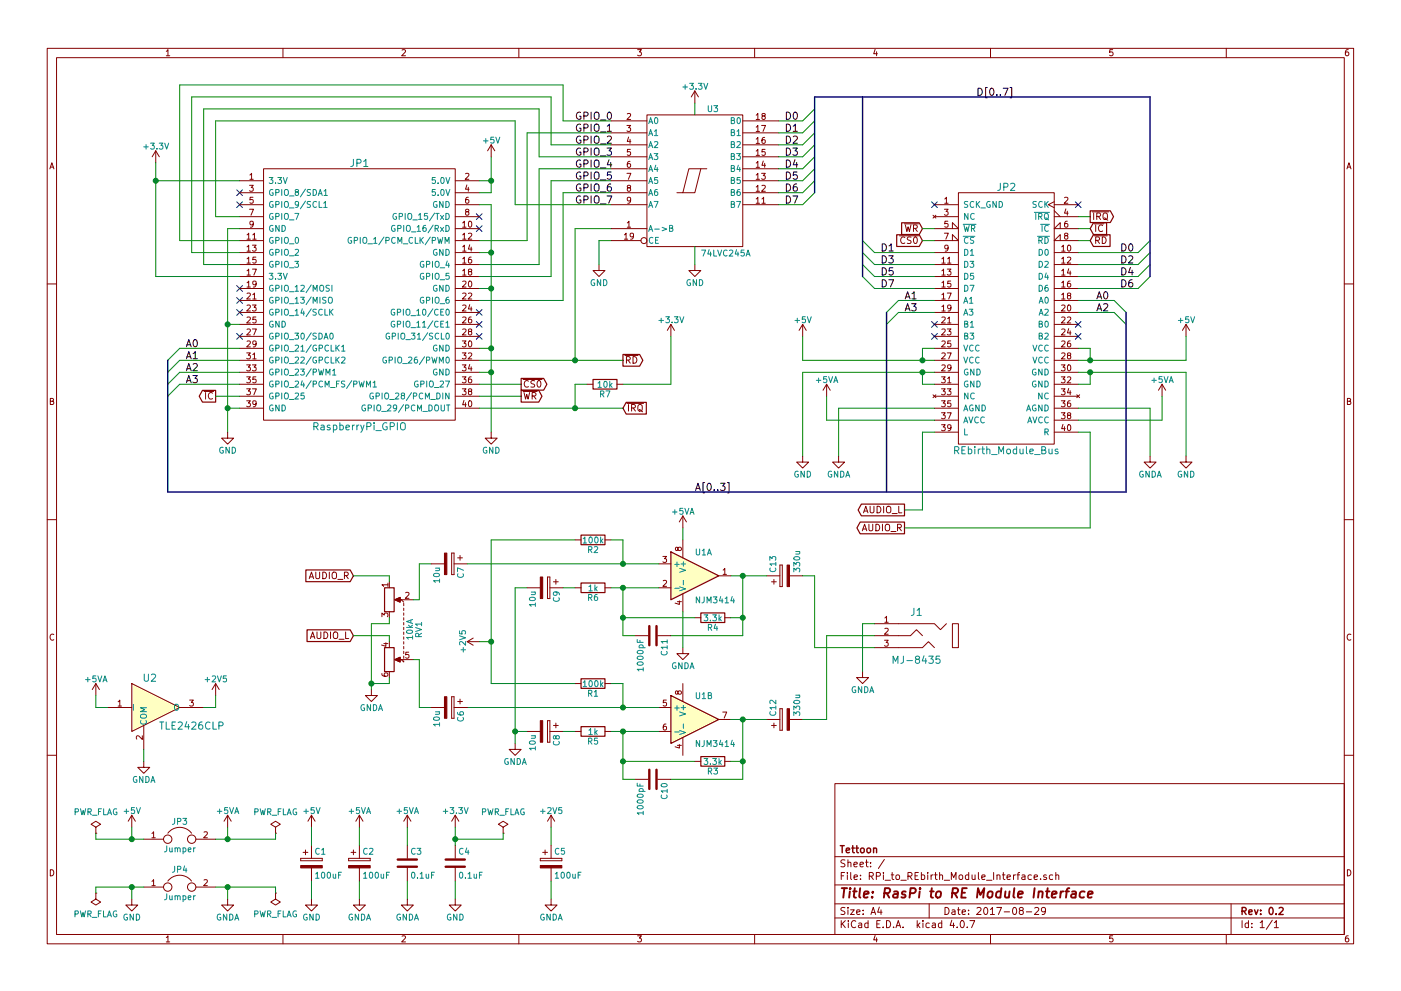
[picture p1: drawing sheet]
<svg xmlns="http://www.w3.org/2000/svg" width="297mm" height="210mm" viewBox="0 0 297 210" stroke-linecap="round" stroke-linejoin="round" font-family="sans-serif">
<g fill="none" stroke="#840000" stroke-width=".21">
<path d="M10 10.3h277v189.9h-277zM12 12.2h273v186.1h-273zM35.3 10.9l.3-.4v1.3M35.3 11.8h.7M60 10.3v1.9M85.2 10.6l.5-.1 .3 .4-.8 .9h.8M110 10.3v1.9M135.2 10.5h.8l-.4 .5 .3 .1 .1 .2-.1 .4-.2 .1-.5-.1M147.3 19.3l-.7 1.3M147.3 19.3v2.5M147.3 19.3l.8 1.3M160 10.3v1.9"/>
<path d="M185.5 10.5l-.3 .9h.8M185.9 11v.8M210 10.3v1.9M235.9 10.5h-.6v.6h.6l.1 .5-.3 .2-.4-.1M260 10.3v1.9M285.9 10.5l-.4 .1-.2 .2-.1 .8 .3 .2 .4-.1 .1-.4-.1-.2-.4-.1-.3 .3M10.6 35.8l.4-1.3 .4 1.3M10.7 35.5h.6M33 32l-.7 1.3M33 32v2.5M33 32l.8 1.3M50.8 38.3h5.1"/>
<path d="M52.9 39.3h.8l-.4 .5 .3 .1v.6l-.1 .1-.6-.1M53 37.1l.3-.3v1.2M53 38h.7M55.9 35.8h40.6v53.3h-40.6zM96.5 38.3h5.1M98.7 36.9l.5-.1 .2 .3-.8 .9h.8M99 39.2l-.3 1h.8M99.3 39.7v.9M104.1 30.7l-.7 1.3M104.1 30.7v2.6M104.1 30.7l.8 1.3M129.5 38.3h7.7"/>
<path d="M129.5 25.6h7.7M129.5 28.2h7.7M129.5 30.7h7.7M129.5 33.3h7.7M129.5 35.8h7.7M132.9 26.6h.8l-.4 .5 .4 .1v.6l-.2 .1-.6-.1M132.9 36.8h.9l-.6 1.2M133 24.2l.5-.1 .2 .3-.8 .9h.8M133.2 39.8l-.2-.2v-.2h.7v.3l-.6 .2-.1 .2v.4l.2 .1h.3l.2-.3v-.3l-.2-.2M133.3 29.1l-.3 .9h.8M133.6 34.2l-.4 .1-.2 .2v.7l.2 .3 .5-.1-.1-.6-.4-.1-.2 .2M133.6 29.6v.8"/>
<path d="M133.7 31.7h-.7v.6h.7v.5l-.2 .2-.5-.2M137.2 24.4h20.3v27.9h-20.3zM148.6 35.8l-1.3 5.1h-2.5M149.9 35.8h-3.9l-1.2 5.1h-1.3M157.5 38.3h7.6M157.5 25.6h7.6M157.5 28.2h7.6M157.5 30.7h7.6M157.5 33.3h7.6M157.5 35.8h7.6M160.3 39.7l.4-.4v1.3M160.3 37.1l.4-.3v1.2"/>
<path d="M160.3 34.6l.4-.4v1.3M160.3 32l.4-.3v1.3M160.3 29.5l.4-.3v1.2M160.3 27l.4-.4v1.3M160.3 24.4l.4-.3v1.2M160.3 38h.7M160.3 35.5h.7M160.3 33h.7M160.3 30.4h.7M160.3 27.9h.7M160.3 25.3h.7M161.5 36.8h.8l-.5 .5 .4 .1v.5l-.2 .1-.5-.1"/>
<path d="M161.5 26.6h.8l-.5 1.3M161.5 39.4l.5-.1 .3 .4-.8 .9h.8M161.8 24.6l-.3-.2 .1-.2h.6v.3l-.6 .2-.1 .2 .1 .3 .2 .1h.2l.3-.2-.1-.4-.2-.1M161.8 34.2l-.3 .9h.8M162.1 29.2h-.3l-.2 .3-.1 .7 .3 .2 .4-.1-.1-.6-.3-.1-.3 .3M162.1 34.6v.9M162.2 31.7h-.6l-.1 .6h.7v.5l-.2 .2-.5-.2M285.6 35.8l.4-1.3 .4 1.3M285.7 35.5h.6M50.8 43.4h5.1M50.8 46h5.1M50.8 48.5h5.1"/>
<path d="M50.8 51h5.1M50.8 53.6h5.1M50.8 56.1h5.1M50.8 58.7h5.1M50.8 40.9h5.1M52.4 49.8l.3-.3v1.2M52.4 52.4l.3-.4v1.3M52.4 54.9l.3-.3v1.2M52.4 57.4l.3-.3v1.3M52.4 60l.3-.4v1.3M52.4 53.3h.7M52.4 55.8h.7"/>
<path d="M52.4 58.4h.7M52.4 50.7h.7M52.9 44.4h.8l-.5 1.3M53.5 52h.8l-.4 .5 .4 .1v.6l-.2 .1-.6-.1M53.5 57.1h.9l-.6 1.3M53.6 49.8l.3-.3v1.2M53.6 50.7h.7M53.6 41.9h-.6v.5h.6v.6l-.1 .1-.5-.1M53.7 47.5l-.2 .2-.4-.1-.1-.6 .5-.1 .2 .3-.1 .7-.3 .3h-.2M54.3 54.6h-.7v.5h.7v.6l-.2 .1-.5-.1M96.5 43.4h5.1M96.5 46h5.1"/>
<path d="M96.5 48.5h5.1M96.5 51h5.1M96.5 53.6h5.1M96.5 56.1h5.1M96.5 58.7h5.1M96.5 40.9h5.1M98.1 47.3l.4-.4v1.3M98.1 59.7l.5-.1 .2 .4-.8 .9h.8M98.1 49.8l.4-.3v1.2M98.1 52.4l.4-.4v1.3M98.1 54.9l.4-.3v1.2M98.1 57.4l.4-.3v1.3"/>
<path d="M98.1 53.3h.7M98.1 55.8h.7M98.1 58.4h.7M98.1 48.2h.7M98.1 50.7h.7M98.9 44.9l-.2-.2 .1-.3 .6 .1v.3l-.6 .2-.1 .2 .1 .3 .1 .2h.3l.2-.3v-.3l-.2-.2M99.3 41.9h-.4l-.1 .3-.1 .7 .2 .2 .5-.1-.1-.6-.4-.1-.2 .3M99.3 49.6l.5-.1 .2 .3-.8 .9h.8M99.4 47l.2-.1a.67 .67 0 0 1 .4 .7 .67 .67 0 0 1-.4 .6l-.3-.5zM99.4 59.7l.2-.1a.67 .67 0 0 1 .4 .7 .67 .67 0 0 1-.4 .6l-.3-.5zM99.5 57.6l-.2-.2 .1-.2h.6v.3l-.6 .2-.1 .2 .1 .3 .1 .2h.3l.2-.3v-.3l-.2-.2M99.6 51.9l-.3 1h.8"/>
<path d="M99.9 54.6h-.4l-.1 .3-.1 .7 .2 .2 .5-.1-.1-.6-.4-.1-.2 .3M99.9 52.4v.9M127 56.1v1.3h1.3l-1.3 1.3-1.3-1.3h1.3M129.5 43.4h7.7M129.5 48.5h7.7M129.5 51h6.4M129.5 40.9h7.7M132.4 49.8l.3-.3v1.2M132.4 50.7h.7M133 47.3l.3-.4v1.3M133 48.2h.7M133.7 42.4l-.2 .2h-.4l-.1-.6 .5-.1 .2 .2v.7l-.4 .3h-.2"/>
<path d="M134.3 50l-.2 .3-.4-.1v-.6l.4-.1 .2 .2v.7l-.3 .3h-.3M147.3 56.1v1.3h1.3l-1.3 1.3-1.3-1.3h1.3M157.5 43.4h7.6M157.5 40.9h7.6M160.3 42.2l.4-.3v1.2M160.3 43.1h.7M160.3 40.6h.7M161.5 42.2l.4-.3v1.2M161.5 43.1h.8M190.7 50h4M191.7 47.5h3M191.8 50.4a.66 .66 0 0 0-.9 .5 .66 .66 0 0 0 .7 .8l.2-.2"/>
<path d="M191.9 47.7l.4 1.4 .2-1 .3 1 .3-1.4M193.2 50.3h-.6l-.2 .1v.4l.6 .3 .2 .3-.3 .3-.5-.1M193.7 48.5l.6-.1 .2-.2-.1-.3-.2-.2h-.5v1.4M193.9 50.3h.1a.75 .75 0 0 1 .5 .7 .75 .75 0 0 1-.5 .7 .89 .89 0 0 1-.1-1.4zM194 48.5l.5 .6M197.8 45.7l.6 .6M198.1 48.5h5.1l-1.3-1.3v1.3M198.1 51h5.1l-1.3-1.2v1.2M198.1 43.4h5.1M198.1 46h5.1M198.1 53.6h5.1M198.1 56.1h5.1"/>
<path d="M198.1 58.7h5.1M198.4 45.7l-.6 .6M199.7 54.9l.4-.3v1.2M199.7 57.4l.4-.3v1.3M199.7 60l.4-.4v1.3M199.7 55.8h.7M199.7 58.4h.7M200.2 44.4h.8l-.4 .5 .4 .1v.5l-.2 .2-.6-.2M200.2 49.5h.9l-.6 1.2M200.3 42.2l.4-.3v1.2M200.3 43.1h.7M200.8 57.1h.8l-.4 .5 .4 .1v.5l-.2 .2-.6-.2"/>
<path d="M200.9 54.9l.4-.3v1.2M200.9 55.8h.7M201 46.9h-.6l-.1 .6h.7v.6l-.2 .1-.5-.1M201 52.5l-.2 .3-.4-.1v-.6l.4-.1 .2 .2v.8l-.3 .3h-.3M201.6 59.6h-.6l-.1 .6h.7v.6l-.2 .1-.5-.1M203.2 40.9h20.3v53.3h-20.3zM223.5 42.8l-1.3 .6 1.3 .7M223.5 43.4h5.1M223.5 46h5.1M223.5 44.7l1.3 1.3M223.5 53.6h5.1M223.5 56.1h5.1"/>
<path d="M223.5 58.7h5.1M224.8 48.5v-1.3l-1.3 1.3h5.1M224.8 51v-1.2l-1.3 1.2h5.1M225.1 52.4l.4-.4v1.3M225.1 54.9l.4-.3v1.2M225.1 57.4l.4-.3v1.3M225.1 60l.4-.4v1.3M225.1 53.3h.7M225.1 55.8h.7M225.1 58.4h.7M225.7 42l.5-.1 .2 .3-.8 .9h.8M225.9 50l-.2-.2 .1-.2h.6v.3l-.6 .2-.1 .2 .1 .3 .1 .1h.3l.2-.2v-.4l-.2-.1"/>
<path d="M226 44.3l-.3 .9h.8M226.3 46.9l-.4 .1-.1 .2-.1 .7 .2 .3 .5-.1-.1-.6-.4-.1-.2 .2M226.3 44.8v.9M226.3 54.7l.5-.1 .2 .3-.8 .9h.8M226.4 52.1l.2-.1a.67 .67 0 0 1 .4 .6 .67 .67 0 0 1-.4 .7l-.3-.5zM226.6 57l-.3 .9h.8M226.9 59.6l-.4 .1-.1 .2-.1 .7 .2 .3 .5-.1-.1-.6-.4-.1-.2 .2M226.9 57.5v.9M231.5 45h3.6M231.9 45.2v1.4M232 50h2.8M232 47.5h2"/>
<path d="M232.3 51l.7-.1 .1-.2-.1-.3-.2-.1h-.5v1.4M232.3 47.7v1.4M232.5 45.9h.7l.1-.2v-.4l-.2-.1h-.6v1.4M232.6 51l.5 .7M232.9 45.9l.4 .7M233.7 50.3a.71 .71 0 0 1 .8 .7 .71 .71 0 0 1-.8 .7zM233.8 47.9a.66 .66 0 0 0-1 .4 .66 .66 0 0 0 .7 .8l.3-.1M233.9 45.4l.3-.2a.48 .48 0 0 1 .6 .5l-.1 .7-.2 .2-.4-.1a1.07 1.07 0 0 1-.2-1.1zM234.1 46.2l.8 .5M10 60.2h2M50.8 66.3h5.1M50.8 79h5.1"/>
<path d="M50.8 68.8h5.1M50.8 71.4h5.1M50.8 61.2h5.1M50.8 73.9h5.1M50.8 63.7h5.1M50.8 76.4h5.1M52.3 74.9h.8l-.4 .5 .3 .1v.5l-.1 .1-.6-.1M52.3 77.4h.8l-.4 .5 .3 .1v.6l-.1 .1-.6-.1M52.3 80h.8l-.4 .4 .3 .1v.6l-.1 .1-.6-.1M52.4 62.3l.5-.1 .2 .3-.8 .9h.8M52.4 64.8l.5-.1 .2 .4-.8 .9h.8M52.4 67.4l.5-.1 .2 .3-.8 .9h.8"/>
<path d="M52.4 69.9l.5-.1 .2 .3-.8 1h.8M52.4 72.4l.5-.1 .2 .4-.8 .9h.8M52.4 60.9h.7M53.5 64.7h.8l-.4 .5 .4 .1v.6l-.2 .1-.6-.1M53.5 77.4h.8l-.4 .5 .4 .1v.6l-.2 .1-.6-.1M53.5 69.8h.9l-.6 1.3M53.6 62.5l.3-.3v1.2M53.6 75.2l.3-.3v1.2M53.6 63.4h.7M53.6 76.1h.7M54.3 67.3h-.7v.5h.7v.6l-.2 .1-.5-.1M54.3 80h-.7v.5h.7v.6l-.2 .1-.5-.1"/>
<path d="M54.3 60.2l-.2 .2-.4-.1-.1-.6 .5-.1 .2 .3v.7l-.4 .3h-.2M54.3 72.9l-.2 .2-.4-.1-.1-.6 .5-.1 .2 .3v.7l-.4 .3h-.2M96.5 66.3h5.1M96.5 79h5.1M96.5 68.8h5.1M96.5 71.4h5.1M96.5 61.2h5.1M96.5 73.9h5.1M96.5 63.7h5.1M96.5 76.4h5.1M98 72.3h.8l-.4 .5 .4 .1v.6l-.2 .1-.6-.1M98 74.9h.8l-.4 .5 .4 .1v.5l-.2 .1-.6-.1"/>
<path d="M98 77.4h.8l-.4 .5 .4 .1v.6l-.2 .1-.6-.1M98 80h.8l-.4 .4 .4 .1v.6l-.2 .1-.6-.1M98.1 62.3l.5-.1 .2 .3-.8 .9h.8M98.1 64.8l.5-.1 .2 .4-.8 .9h.8M98.1 67.4l.5-.1 .2 .3-.8 .9h.8M98.1 69.9l.5-.1 .2 .3-.8 1h.8M99.3 62.3l.5-.1 .2 .3-.8 .9h.8M99.3 75l.5-.1 .2 .3-.8 .9h.8M99.4 72.4l.2-.1a.67 .67 0 0 1 .4 .7 .67 .67 0 0 1-.4 .6l-.3-.5zM99.5 70.3l-.2-.2 .1-.3 .6 .1v.3l-.6 .2-.1 .2 .1 .3 .1 .2h.3l.2-.3v-.3l-.2-.2M99.6 64.6l-.3 1h.8M99.6 77.3l-.3 1h.8"/>
<path d="M99.9 67.3h-.4l-.1 .3-.1 .7 .2 .2 .5-.1-.1-.6-.4-.1-.2 .3M99.9 80h-.4l-.1 .3-.1 .7 .2 .2 .5-.1-.1-.6-.4-.1-.2 .3M99.9 65.1v.9M99.9 77.8v.9M132.5 75.4h2.8M132.8 76.4l.7-.1 .1-.2v-.3l-.3-.1h-.5v1.4M133.1 76.4l.5 .7M134.2 75.7a.71 .71 0 0 1 .8 .7 .71 .71 0 0 1-.8 .7zM142.2 68.8l-.7 1.3M142.2 68.8v2.6M142.2 68.8l.8 1.3M170.2 68.8l-.8 1.3"/>
<path d="M170.2 68.8v2.6M170.2 68.8l.7 1.3M198.1 66.3h5.1M198.1 79h5.1M198.1 68.8h5.1M198.1 71.4h5.1M198.1 61.2h5.1M198.1 73.9h5.1M198.1 63.7h5.1M198.1 76.4h5.1M199.6 80h.8l-.4 .4 .4 .1v.6l-.2 .1-.6-.1M199.7 67.4l.5-.1 .2 .3-.8 .9h.8"/>
<path d="M199.7 69.9l.5-.1 .2 .3-.8 1h.8M199.7 72.4l.5-.1 .2 .4-.8 .9h.8M199.7 62.5l.4-.3v1.2M199.7 75l.5-.1 .2 .3-.8 .9h.8M199.7 65.1l.4-.4v1.3M199.7 77.5l.5-.1 .2 .4-.8 .9h.8M199.7 60.9h.7M199.7 63.4h.7M199.7 66h.7M200.8 69.8h.8l-.4 .5 .4 .1v.5l-.2 .2-.6-.2M200.8 62.2h.9l-.6 1.2M200.8 74.9h.9l-.6 1.2"/>
<path d="M200.9 67.6l.4-.3v1.2M200.9 68.5h.7M201.6 72.3h-.6l-.1 .6h.7v.6l-.2 .1-.5-.1M201.6 65.2l-.2 .3-.4-.1v-.6l.4-.1 .2 .2v.8l-.3 .3h-.3M201.6 77.9l-.2 .3-.4-.1v-.6l.4-.1 .2 .2v.8l-.3 .3h-.3M223.5 66.3h5.1M223.5 79h5.1M223.5 68.8h5.1M223.5 71.4h5.1M223.5 61.2h5.1M223.5 73.9h5.1M223.5 63.7h5.1"/>
<path d="M223.5 76.4h5.1M225 77.4h.8l-.4 .5 .4 .1v.6l-.2 .1-.6-.1M225 80h.8l-.4 .4 .4 .1v.6l-.2 .1-.6-.1M225.1 64.8l.5-.1 .2 .4-.8 .9h.8M225.1 67.4l.5-.1 .2 .3-.8 .9h.8M225.1 69.9l.5-.1 .2 .3-.8 1h.8M225.1 72.4l.5-.1 .2 .4-.8 .9h.8M225.1 62.5l.4-.3v1.2M225.1 75l.5-.1 .2 .3-.8 .9h.8M225.1 60.9h.7M225.1 63.4h.7M226.3 67.4l.5-.1 .2 .3-.8 .9h.8"/>
<path d="M226.4 64.8l.2-.1a.67 .67 0 0 1 .4 .6 .67 .67 0 0 1-.4 .7l-.3-.5zM226.4 77.5l.2-.1a.67 .67 0 0 1 .4 .6 .67 .67 0 0 1-.4 .7l-.3-.5zM226.5 62.7l-.2-.2 .1-.3 .6 .1v.3l-.6 .2-.1 .2 .1 .3 .1 .1h.3l.2-.2v-.4l-.2-.1M226.5 75.4l-.2-.2 .1-.2h.6v.3l-.6 .2-.1 .2 .1 .3 .1 .1h.3l.2-.2v-.4l-.2-.1M226.6 69.7l-.3 .9h.8M226.9 72.3l-.4 .1-.1 .2-.1 .7 .2 .3 .5-.1-.1-.6-.4-.1-.2 .2M226.9 70.2v.9M251.5 68.8l-.8 1.3M251.5 68.8v2.6M251.5 68.8l.7 1.3M285 60.2h2M10.7 85.1h.5l.1-.5-.6-.1v1.3h.5l.2-.4-.3-.3"/>
<path d="M43.3 83.1h2M43.6 83.3v1.4M45.1 83.4a.66 .66 0 0 0-1 .5 .66 .66 0 0 0 .7 .8l.3-.1M48.3 91.7v1.3h1.2l-1.2 1.2-1.3-1.2h1.3M50.8 81.5h5.1M50.8 84.1h5.1M50.8 86.6h5.1M52.3 82.5h.8l-.4 .5 .3 .1v.5l-.1 .2-.6-.2M52.3 85h.8l-.4 .5 .3 .1v.6l-.1 .1-.6-.1M53.5 82.5h.9l-.6 1.3M54.3 85.6l-.2 .2-.4-.1-.1-.6 .5-.1 .2 .3v.7l-.4 .3h-.2M96.5 81.5h5.1"/>
<path d="M96.5 84.1h5.1M96.5 86.6h5.1M98 82.5h.8l-.4 .5 .4 .1v.5l-.2 .2-.6-.2M98.4 85l-.3 .9h.8M98.7 85.4v.9M99.4 85.1l.2-.1a.67 .67 0 0 1 .4 .7 .67 .67 0 0 1-.4 .6l-.3-.5zM99.5 83l-.2-.2 .1-.2h.6v.3l-.6 .2-.1 .2 .1 .3 .1 .2h.3l.2-.3v-.3l-.2-.2M104.1 91.7v1.3h1.3l-1.3 1.2-1.2-1.2h1.2M110.9 80.5h4M110.9 83.1h3M111.1 83.3l.3 1.4 .3-1 .3 1 .3-1.4M112 80.9a.66 .66 0 0 0-.9 .4 .66 .66 0 0 0 .7 .8l.2-.1"/>
<path d="M112.8 84h.7l.1-.2v-.4l-.2-.1h-.6v1.4M113.2 84l.4 .7M113.4 80.8l-.6-.1-.3 .3 .2 .4 .6 .2v.4l-.8 .1M114.1 80.8l.1-.1a.75 .75 0 0 1 .5 .7 .75 .75 0 0 1-.5 .7 .89 .89 0 0 1-.1-1.3zM124.5 81.5h1.2M130.8 81.5h1.3M132.9 85.6h3.5M133.2 85.8v1.4M133.9 86.6l.7-.1 .1-.2-.1-.3-.2-.2h-.5v1.4M134.2 86.6l.5 .6M135.3 86l.3-.2a.48 .48 0 0 1 .6 .5l-.1 .7-.3 .2h-.4a1.07 1.07 0 0 1-.1-1.2zM135.5 86.9l.7 .5"/>
<path d="M170.2 96.8v1.2h1.2l-1.2 1.3-1.3-1.3h1.3M175.3 81.5l-.8 1.3M175.3 81.5v2.6M175.3 81.5l.7 1.3M177.8 96.8v1.2h1.3l-1.3 1.3-1.3-1.3h1.3M197.8 83.8l.6 .6M198.1 91.7h5.1M198.1 81.5h5.1M198.1 84.1h5.1M198.1 86.6h5.1M198.1 89.1h5.1M198.4 83.8l-.6 .6"/>
<path d="M199.6 82.5h.8l-.4 .5 .4 .1v.5l-.2 .2-.6-.2M199.6 85h.8l-.4 .5 .4 .1v.6l-.2 .1-.6-.1M199.6 87.6h.8l-.4 .5 .4 .1v.5l-.2 .1-.6-.1M199.6 90.1h.8l-.4 .5 .4 .1v.6l-.2 .1-.6-.1M200.8 82.5h.8l-.4 .5 .4 .1v.5l-.2 .2-.6-.2M200.8 87.6h.9l-.6 1.2M200.9 80.3l.4-.3v1.2M200.9 81.2h.7M201.6 85h-.6l-.1 .6h.7v.6l-.2 .1-.5-.1M201.6 90.6l-.2 .3-.4-.1v-.6l.4-.1 .2 .2v.8l-.3 .3h-.3M223.5 91.7h5.1M223.5 81.5h5.1"/>
<path d="M223.5 84.1h5.1M223.5 86.6h5.1M223.5 89.1h5.1M225 82.5h.8l-.4 .5 .4 .1v.5l-.2 .2-.6-.2M225 85h.8l-.4 .5 .4 .1v.6l-.2 .1-.6-.1M225 87.6h.8l-.4 .5 .4 .1v.5l-.2 .1-.6-.1M225.4 90l-.3 1h.8M225.7 90.5v.9M226.3 80.1l.5-.1 .2 .3-.8 .9h.8M226.4 90.2l.2-.1a.67 .67 0 0 1 .4 .6 .67 .67 0 0 1-.4 .7l-.3-.5zM226.5 88.1l-.2-.2 .1-.3 .6 .1v.3l-.6 .2-.1 .2 .1 .3 .1 .1h.3l.2-.2v-.4l-.2-.1M226.6 82.4l-.3 .9h.8"/>
<path d="M226.9 85l-.4 .1-.1 .2-.1 .7 .2 .3 .5-.1-.1-.6-.4-.1-.2 .2M226.9 82.9v.9M228.3 83.8l.6 .6M228.9 83.8l-.6 .6M243.8 96.8v1.2h1.3l-1.3 1.3-1.2-1.3h1.2M246.4 81.5l-.8 1.3M246.4 81.5v2.6M246.4 81.5l.7 1.3M251.5 96.8v1.2h1.2l-1.2 1.3-1.3-1.3h1.3M285.7 85.1h.5l.1-.5-.6-.1v1.3h.5l.2-.4-.3-.3M10 110.3h2M91.4 119.6h2.8"/>
<path d="M95.8 117.3h.5zM95.8 117.3v4.6zM96.3 117.3v4.6zM96.3 119.6h2.8M97 118.4h1M97.5 117.9v1M121.9 114.5h1.3M128.3 114.5h1.2M139.7 119.6h2.5M140.5 118.1h.8l-.4 .4 .4 .1v.6l-.2 .1-.6-.1M143.7 116.3l.3-.2h.3l.2 .2-.2 .5h-.3l-.2-.1-.2-.6h-.3v.7h.2l.2-.2M144.8 109.5v2.5"/>
<path d="M144.8 114.5v3.9M144.8 109.5l-.8 1.2M144.8 109.5l.7 1.2M165.4 119.9v4.6zM165.4 119.9h.5zM165.9 119.9v4.6zM182.8 112.6l.5-1.4 .5 1.4M183 112.2h.6M183.1 108.8l.5-1.4 .4 1.4M183.2 108.4h.7M184.2 111.2v1.2l.3 .2h.4l.1-.2v-1.2M184.5 107.4v1.2l.3 .2h.3l.2-.2v-1.2"/>
<path d="M185.7 111.2a.71 .71 0 0 1 .8 .7 .71 .71 0 0 1-.8 .7zM186 107.4a.71 .71 0 0 1 .8 .7 .71 .71 0 0 1-.8 .7zM187.1 111.2v1.4M187.4 107.4v1.4M187.8 111.4l.2-.2a.48 .48 0 0 1 .6 .5v.7l-.3 .2h-.4a1.07 1.07 0 0 1-.1-1.2zM188.1 107.5l.2-.1a.48 .48 0 0 1 .6 .5l-.1 .7-.3 .2h-.4a.99 .99 0 0 1 0-1.3zM188.9 112.8h1.1M189.2 109h1M190.3 112l.7-.1 .1-.2-.1-.3-.2-.2h-.5v1.4M190.6 107.4v1.4h.6M190.6 112l.5 .6M285 110.3h2"/>
<path d="M11.4 134.6a.58 .58 0 0 0-.8 .6 .58 .58 0 0 0 .8 .5M65.6 122.8l.4-1.4 .5 1.4M65.7 122.4h.7M65.8 135.5l.5-1.4 .5 1.4M65.9 135.1h.7M67 121.4v1.1l.2 .3 .4-.1 .2-.2v-1.1M67.2 134.1v1.1l.3 .3 .4-.1 .1-.2v-1.1M68.4 121.4a.71 .71 0 0 1 .8 .7 .71 .71 0 0 1-.8 .7zM68.7 134.1a.71 .71 0 0 1 .8 .7 .71 .71 0 0 1-.8 .7zM69.8 121.4v1.4M70.1 134.1v1.4M70.5 121.6l.3-.2a.48 .48 0 0 1 .5 .5v.7l-.3 .2-.4-.1a1.07 1.07 0 0 1-.1-1.1z"/>
<path d="M70.7 134.3l.3-.2a.48 .48 0 0 1 .6 .5v.7l-.3 .2-.4-.1a1.07 1.07 0 0 1-.2-1.1zM71.6 122.9h1.1M71.9 135.6h1M73 122.1h.7l.1-.2v-.4l-.2-.1h-.6v1.4M73.3 134.1v1.4h.6M73.4 122.1l.4 .7M81 130.9v-.8l.5 .4 .1-.4h.5l.1 .2-.1 .6M81.4 136.5h.8M81.8 136.4v.7l-.9-.3M82.2 124.1h-1.2l.3 .3M82.2 123.7v.7M82.5 123.4v1.3"/>
<path d="M82.5 129.8v1.3M82.5 136.1v1.3M84.1 127.2h3.5M84.1 139.9h3.5M85.1 139.9l.5 .6v-.3M85.1 127.2l.5 .6M85.6 128v.5M85.6 129v.5M85.6 130v.6M85.6 131.1v.5M85.6 132.1v.5M85.6 133.1v.5"/>
<path d="M85.6 134.1v.5M85.6 135.1v.5M85.6 136.1v.5M85.6 137.2v.5M85.6 138.2v.5M85.6 139.2v.5M86 125.8l.5-.1 .2 .3-.8 .9h.8M86.7 138.4h-.6l-.1 .6h.7v.5l-.2 .1-.5-.1M95.8 121.9h.5zM99.1 136.1l1.2 .8M99.1 136.1h2.5M100.3 135.4l-1.2 .7"/>
<path d="M111.8 124.7h2.8M116.1 122.4h.5zM116.1 122.4v4.6zM116.1 127h.5zM116.6 122.4v4.6zM116.6 124.7h2.8M117.3 123.4h1.1M117.9 122.9v1M121.9 124.7h1.3M128.3 124.7h1.2M134.6 134.9h2.8M139.4 134.9h2.8"/>
<path d="M139.7 124.7h2.5M140.6 123.2l.5-.1 .2 .4-.8 .9h.8M143.6 127.7h.9M144 127.5v.7l-.9-.2M144.8 137.4v1.3h1.2l-1.2 1.2-1.3-1.2h1.3M144.8 126v3.8M147.3 131.1h1.3M152.4 122.2h2.5M153.3 120.9l.4-.3v1.3M153.3 121.9h.7M153.7 131.1h1.2M162.6 122.2h2.8"/>
<path d="M163.6 123.4h1M164.1 122.9v1M165.4 124.5h.5zM167.4 122.2h2.8M185.4 132.3h12.7l1.3 1.3 1.3-1.3M185.4 137.4h10.2l1.2-1.3 1.3 1.3M185.4 134.9h7.6l1.3-1.3 1.3 1.3M187.5 135.8h.8l-.4 .5 .4 .1v.6l-.2 .1-.6-.1M187.6 131.1l.4-.3v1.2M187.6 133.4l.5-.1 .2 .3-.8 1h.8M187.6 132h.7M201.9 132.3h1.3v5.1h-1.3z"/>
<path d="M286.4 134.6a.58 .58 0 0 0-.8 .6 .58 .58 0 0 0 .8 .5M20.3 145l-.7 1.3M20.3 145v2.6M20.3 145l.8 1.3M22.9 150.1h5M25 148.9l.4-.4v1.3M25 149.8h.8M27.9 145l10.2 5.1-10.2 5.1zM30.2 156.1v.8l-.9-.8-.4 .2 .1 .5M30.5 153.9v5.1M38.1 150.1h5.1M40.2 148.5h.8l-.4 .5 .3 .1v.6l-.1 .1-.6-.1"/>
<path d="M45.7 145l-.7 1.3M45.7 145v2.6M45.7 145l.8 1.3M78.7 146.3v1.3h1.3l-1.3 1.2-1.2-1.2h1.2M81 142.9v.4l.3 .1 .7 .1 .2-.2-.1-.5-.6 .1v.4l.2 .2M82.5 142.5v1.3M91.4 150.1h2.8M95.8 147.8h.5zM95.8 147.8v4.6zM95.8 152.4h.5zM96.3 147.8v4.6zM96.3 150.1h2.8"/>
<path d="M97 148.8h1M97.5 148.3v1M109.2 157.7v1.3h1.3l-1.3 1.3-1.3-1.3h1.3M111.8 155.2h2.8M116.1 152.9h.5zM116.1 152.9v4.6zM116.1 157.5h.5zM116.6 152.9v4.6zM116.6 155.2h2.8M117.3 153.9h1.1M117.9 153.4v1M121.9 155.2h1.3"/>
<path d="M121.9 145h1.3M128.3 155.2h1.2M128.3 145h1.2M139.7 150.1h2.5M139.7 155.2h2.5M141.2 153.6l-.4 .1-.1 .2-.1 .7 .2 .3 .5-.1-.1-.7h-.4l-.2 .2M141.3 148.5h-.6l-.1 .6h.7v.6l-.2 .1-.5-.1M143.6 158.1h.9M143.7 146.8l.3-.2h.3l.2 .2-.1 .4-.4 .1-.2-.1-.2-.6h-.3v.6l.2 .1 .2-.2M144 158v.7l-.9-.3M144.8 145v3.8M144.8 156.5v3.8"/>
<path d="M152.4 152.6h2.5M153.2 151.1h.9l-.6 1.2M162.6 152.6h2.8M163.6 153.9h1M164.1 153.4v1M165.4 154.9h.5zM165.4 150.4v4.5zM165.4 150.4h.5zM165.9 150.4v4.5zM167.4 152.6h2.8M182.9 142.5v1.3h1.2l-1.2 1.2-1.3-1.2h1.3M10 160.2h2"/>
<path d="M20.3 176.8h.1M20.3 175.5l1-.6-1-.7-1 .7 1 .6v1.3M27.9 173l-.7 1.2M27.9 173v2.5M27.9 173l.8 1.2M30.5 161.5v1.3h1.2l-1.2 1.3-1.3-1.3h1.3M30.5 178h4.2M32.2 176.8l.4-.3v1.2M32.2 177.7h.7M35.6 176.8a3.2 3.2 0 0 1 5 0M41.5 178h4.2M43.3 176.6l.4-.1 .3 .3-.8 .9h.8"/>
<path d="M48.3 173l-.8 1.2M48.3 173v2.5M48.3 173l.7 1.2M58.4 176.8h.1M58.4 175.5l1-.6-1-.7-1 .7 1 .6v1.3M66 173l-.7 1.2M66 173v2.5M66 179.3v2.8M66 173l.8 1.2M76.2 173l-.8 1.2M76.2 173v2.5M76.2 179.3v2.8"/>
<path d="M76.2 173l.8 1.2M86.4 173l-.8 1.2M86.4 173v2.5M86.4 179.3v2.8M86.4 173l.7 1.2M96.5 173l-.7 1.2M96.5 173v2.5M96.5 179.3v2.8M96.5 173l.8 1.2M106.7 176.8h.1M106.7 175.5l1-.6-1-.7-1 .7 1 .6v1.3M116.8 173l-.7 1.2"/>
<path d="M116.8 173v2.5M116.8 179.3v2.8M116.8 173l.8 1.2M134.6 165.3h2.8M139.4 165.3h2.8M147.3 161.5h1.3M153.7 161.5h1.2M177 166.3h108v32h-108zM285 160.2h2M10.7 184.5a.65 .65 0 0 1 .7 .7 .65 .65 0 0 1-.7 .6zM20.3 189.5h.1M20.3 189.5v1.2l1 .7-1 .6-1-.6 1-.7"/>
<path d="M27.9 190.7v1.3h1.3l-1.3 1.3-1.2-1.3h1.2M30.5 188.2h4.2M32.2 187l.4-.4v1.3M32.2 187.9h.7M35.3 198.9l.3-.4v1.3M35.3 199.8h.7M35.6 186.9a3.2 3.2 0 0 1 5 0M41.5 188.2h4.2M43.3 186.7l.4-.1 .3 .4-.8 .9h.8M48.3 190.7v1.3h1.2l-1.2 1.3-1.3-1.3h1.3M58.4 189.5h.1M58.4 189.5v1.2l1 .7-1 .6-1-.6 1-.7"/>
<path d="M60 198.3v1.9M63.8 182.1v.5zM63.8 182.6h4.5zM63.8 182.1h4.5zM64.3 180.8h1M64.8 180.3v1.1M66 190.7v1.3h1.3l-1.3 1.3-1.2-1.3h1.2M66 184.1v2.8M68.3 182.1v.5zM73.9 182.1v.5zM73.9 182.6h4.6zM73.9 182.1h4.6z"/>
<path d="M74.4 180.8h1M74.9 180.3v1.1M76.2 190.7v1.3h1.3l-1.3 1.3-1.3-1.3h1.3M76.2 184.1v2.8M78.5 182.1v.5zM85.2 198.6l.5-.1 .3 .4-.8 .9h.8M86.4 190.7v1.3h1.2l-1.2 1.3-1.3-1.3h1.3M86.4 184.1v2.8M96.5 190.7v1.3h1.3l-1.3 1.3-1.3-1.3h1.3M96.5 184.1v2.8M110 198.3v1.9M114.6 182.1v.5z"/>
<path d="M114.6 182.6h4.5zM114.6 182.1h4.5zM115.1 180.8h1M115.6 180.3v1.1M116.8 190.7v1.3h1.3l-1.3 1.3-1.2-1.3h1.2M116.8 184.1v2.8M119.1 182.1v.5zM135.2 198.5h.8l-.4 .5 .3 .1 .1 .2-.1 .4-.2 .1-.5-.1M160 198.3v1.9M177 194.8h108M177 191.8h108M177 187.8h108"/>
<path d="M177 181.8h108M178.4 195.3v1.5M178.4 185.8h.5M178.6 196l.6 .8M179.1 185.1h-.7v1.5M179.1 192.6l-.5-.1-.3 .3 .1 .3 .7 .4v.4l-.2 .1-.6-.1M179.1 182.5l-.5-.1-.3 .3 .1 .3 .7 .4v.4l-.2 .1-.6-.1M179.2 195.3l-.8 .9M179.7 185.1v.2M179.7 185.6v1M179.8 192.5v.2M179.8 183.1l.2-.2 .4 .1v.9"/>
<path d="M179.8 182.4v1.5M179.8 193v1M179.9 195.3v.2M179.9 195.8v1M180.3 193h.8l-.8 1h.8M180.4 185.1v1.3l.2 .2M181.1 183.4l.7-.1-.1-.3-.4-.1-.2 .2v.7h.6M181.1 186.1l.7-.1-.1-.3-.4-.1-.2 .2 .1 .7h.5M181.4 195.5a.71 .71 0 0 0-1 .5 .71 .71 0 0 0 .8 .8l.2-.1M181.6 193.5l.7-.1v-.3l-.4-.1-.3 .2 .1 .7h.6M182.1 195.9h.6v.9M182.3 183.4l.8-.1-.1-.3-.4-.1-.3 .2 .1 .7h.6"/>
<path d="M182.4 186.5v.1M182.4 185.7v.1M182.7 196.2l-.7 .3 .2 .3 .5-.1M183 193.9v.1M183 193.1v.1M183.5 182.9h.6M183.7 182.4v1.3l.4 .2M184 195.9l-.4-.1-.3 .3 .1 .6 .2 .1 .4-.1M184 195.3v1.5M184.3 185.9l.7-.1 .2-.2-.1-.3-.2-.2h-.6v1.5M184.6 183.8v.1M184.6 183v.1"/>
<path d="M184.7 194l.4-1.5 .5 1.5M184.7 185.9l.5 .7M184.8 193.6h.7M185.5 198.5l-.3 .9h.8M185.8 185.9l.7-.1 .2-.2-.1-.3-.2-.2h-.6v1.5M185.9 199v.8M185.9 196h.5M186.4 192.5l-.3 1h.9M186.6 195.3h-.7v1.5h.7M186.8 193v1M187.2 196.7v.1M187.3 185.1v.2"/>
<path d="M187.3 185.6v1M187.5 182.3l-1.3 2M187.7 186.8h1.1M188 195.3a.76 .76 0 0 1 .8 .8 .76 .76 0 0 1-.8 .7zM189 185.6h.5M189.2 185.1v1.3l.3 .2M189.5 196.7v.1M190 196.8l.4-1.5 .6 1.5M190 185.7l.2-.1 .5 .1v.6l-.1 .2-.4 .1-.2-.1zM190.1 196.4h.7M191 186.8h1.2M191.5 196.7v.1"/>
<path d="M192.5 185.9l.7-.1 .2-.2-.1-.3-.2-.2h-.6v1.5M192.9 185.9l.5 .7M194 185.8h.5M194.5 195.3v1.5M194.6 196.3l.4 .5M194.7 185.1h-.7v1.5h.7M195 195.8l-.5 .6M195.4 185.7l.4-.1 .3 .3-.2 .6h-.5M195.4 185.1v1.5M195.7 195.3v.2M195.7 195.8v1M196.7 185.1v.2"/>
<path d="M196.7 185.6v1M197 191.8v3M197 195.9l-.4-.1-.3 .3 .1 .6 .2 .1 .4-.1M197.4 185.6v1M197.7 195.9h.6v.9M197.8 185.6l-.4 .3M198.1 185.6h.6M198.3 196.2l-.7 .3 .2 .3 .5-.1M198.3 185.1v1.3l.4 .2M199.2 185.7l.2-.1 .4 .1v.9M199.2 185.1v1.5M199.7 195.9l-.5-.1-.2 .3v.6l.2 .1 .5-.1"/>
<path d="M199.7 195.3v1.5M200.2 186.8h1.1M200.4 192.5a.76 .76 0 0 1 .8 .8 .76 .76 0 0 1-.8 .7zM201.7 186.6v-1.5l.5 1.1 .5-1.1v1.5M201.8 195.2l-.4 1.1h1M201.9 193.1h.5l.1 .9M202.2 195.8v1M202.5 193.4l-.7 .3 .2 .3 .5-.1M202.9 196.7v.1M203 193h.6M203.2 192.5v1.3l.4 .2M203.4 185.7l.2-.1 .4 .1 .1 .6-.1 .2-.4 .1-.2-.1z"/>
<path d="M203.8 195.4l.1-.1a.8 .8 0 0 1 .6 .8 .8 .8 0 0 1-.6 .7 .97 .97 0 0 1-.1-1.4zM204 193.5l.7-.1-.1-.3-.4-.1-.2 .2 .1 .7h.5M205.1 196.7v.1M205.4 193.9v.1M205.4 193.1v.1M205.4 185.7l-.4-.1-.3 .3v.6l.3 .1 .4-.1M205.4 185.1v1.5M205.6 195.3h1.1l-.7 1.5M206.1 185.6l.1 .9 .3 .1 .2-.1M206.7 185.6v1M207.1 192.7l.6-.2 .3 .5-.9 1h.9M207.4 185.1v1.3l.2 .2"/>
<path d="M208.2 186.1l.7-.1-.1-.3-.4-.1-.2 .2v.7h.6M208.7 192.7l.2-.2a.8 .8 0 0 1 .5 .8 .8 .8 0 0 1-.5 .7l-.3-.5zM209.2 186.8h1.1M210 193l.4-.5v1.5M210 194h.8M210 198.3v1.9M210.7 185.1v1.5M211.3 192.5h1l-.6 1.5M211.4 185.7l.2-.1 .4 .1v.9M211.4 185.6v1M212.5 185.6h.6M212.7 185.1v1.3l.4 .2"/>
<path d="M212.9 193.5h1.1M213.5 186.1l.7-.1v-.3l-.5-.1-.2 .2 .1 .7h.6M214.8 192.7l.2-.2a.8 .8 0 0 1 .6 .8 .8 .8 0 0 1-.6 .7l-.3-.5zM214.9 185.6v1M215.3 185.6l-.4 .3M215.6 185.6h.6M216.2 185.1l-.4 .2v1.3M216.4 193.2l-.3-.3 .1-.2 .2-.2 .4 .1 .2 .2-.1 .2-.5 .2-.3 .3 .1 .4 .2 .1h.3l.3-.3v-.2l-.3-.3M216.7 185.7h.6v.9M217.3 186l-.7 .3 .2 .3 .5-.1M217.6 193.5h1.1M218.7 185.7l-.5-.1-.2 .3v.6l.2 .1 .5-.1"/>
<path d="M219.3 186.1l.7-.1-.1-.3-.4-.1-.2 .2v.7h.6M219.4 192.7l.6-.2 .2 .5-.9 1h.9M220.6 186.5v.1M221.7 193.2l-.3 .3h-.3l-.3-.3v-.4l.3-.3h.3l.3 .3a1.01 1.01 0 0 1-.5 1.2h-.2M221.8 185.7l-.3-.1-.2 .2v.2l.5 .2v.3h-.5M223.2 185.7l-.4-.1-.3 .3 .1 .6 .2 .1 .4-.1M223.9 185.7l.2-.1 .3 .1 .1 .9M223.9 185.1v1.5M235.9 198.5h-.6v.7l.6-.1 .1 .5-.3 .2-.4-.1M260 198.3v1.9M261 191.8v6.5M263.3 195.3v1.5"/>
<path d="M264.7 195.9l-.4-.1-.3 .3 .1 .6 .2 .1 .4-.1M264.7 195.3v1.5M265.4 196.7v.1M265.4 195.9v.1M267.2 195.8l.4-.5v1.5M267.2 196.8h.8M269.7 195.2l-1.2 2M270.2 195.8l.4-.5v1.5M270.2 196.8h.8M285.7 184.5a.65 .65 0 0 1 .7 .7 .65 .65 0 0 1-.7 .6zM285.9 198.5l-.4 .1-.2 .3-.1 .7 .3 .2 .4-.1 .1-.4-.1-.2-.4-.1-.3 .3"/>
<circle cx="136.5" cy="51" r=".63"/>
<circle cx="35.6" cy="178" r=".89"/>
<circle cx="40.6" cy="178" r=".89"/>
<circle cx="35.6" cy="188.2" r=".89"/>
<circle cx="40.6" cy="188.2" r=".89"/>
</g>
<g fill="none" stroke="#840000" stroke-width=".3">
<path d="M178.2 179.4h.8M178.6 179.4v1.5M180.6 179.9h.6M180.8 179.4v1.3l.4 .2M181.5 179.9h.5M181.7 179.4v1.3l.3 .2M185.2 179.9v1M179.4 180.4l.7-.1v-.3l-.4-.1-.3 .2 .1 .7h.6M182.5 180.1l.2-.2 .5 .2v.5l-.1 .2-.4 .1-.2-.1zM183.9 180.1l.2-.2 .4 .2 .1 .5-.1 .2-.4 .1-.2-.1zM185.2 180.1l.2-.2 .4 .1 .1 .9M263.3 193.3l.8-.1 .1-.2-.1-.3-.2-.2h-.6v1.5"/>
<path d="M263.7 193.3l.5 .7M264.8 193.5l.7-.1-.1-.3-.4-.1-.2 .2v.7h.6M266 193l.3 1 .4-1M267.3 193.9v.1M267.3 193.1v.1M269.3 192.6l.1-.1a.8 .8 0 0 1 .5 .8 .8 .8 0 0 1-.5 .7 .97 .97 0 0 1-.1-1.4zM270.6 193.9v.1M271.2 192.7l.6-.2 .3 .5-1 1h1"/>
</g>
<g fill="none" stroke="#840000" stroke-width=".41">
<path d="M178.5 188.4h1.1M179 188.4l-.2 2M180.2 189.1l-.2 1.3M180.3 188.4l-.1 .2 .2-.1-.1-.1-.1 .2M180.9 189.1h.7M181.2 188.4l-.2 1.8 .1 .1 .4 .1M182.4 188.4l-.2 1.8 .2 .2M183.2 189.8l.9-.2v-.4l-.6-.1-.3 .3v.9h.7M184.9 190.3v.1M185.1 189.2l-.1 .2-.1-.1 .2-.1-.1 .2M187.5 189.5l1-.1a.56 .56 0 0 0 .1-.9l-1-.1-.2 2M188 189.5l.5 .9"/>
<path d="M189.6 189.2h.7v1.2M190.4 189.6l-.7 .1a.4 .4 0 0 0-.4 .3 .4 .4 0 0 0 .3 .4l.7-.1M192 189.2l-.5-.1-.3 .4 .3 .3 .4 .1 .1 .3-.1 .1h-.8M192.9 189.5l1-.1a.56 .56 0 0 0 .1-.9l-.9-.1-.3 2M195 189.1l-.2 1.3M195.1 188.4l-.1 .2 .2-.1-.1-.1-.1 .2M197.2 189.1h.8M197.6 188.4l-.2 1.8v.1l.4 .1M198.6 189.3l.3-.2 .6 .2-.1 .8-.4 .3-.5-.1zM201.9 189.5l1-.1a.56 .56 0 0 0 .1-.9l-1-.1-.2 2M202.4 189.5l.5 .9M203.9 189.4h.7"/>
<path d="M205 188.4h-1l-.2 2h.9M207.1 190.4l.3-2 .4 1.5 .9-1.5-.2 2M209.5 189.3l.4-.2 .5 .2v.8l-.4 .3-.6-.1zM212.2 189.2l-.2-.1a.67 .67 0 0 0-.8 .4v.8l.3 .1 .6-.1M212.3 188.4l-.2 2M213.2 189.1l-.1 1.2 .5 .1 .3-.1M214 189.1l-.1 1.3M215.1 188.4l-.2 1.8 .2 .2M215.8 189.8l1-.2v-.4l-.6-.1-.3 .3v.9h.7M219.4 188.4l-.3 2M220.2 189.3l.3-.2 .5 .1v1.2M220.2 189.1l-.1 1.3"/>
<path d="M221.8 189.1h.7M222.1 188.4l-.2 1.8 .1 .1 .4 .1M223 189.8l1-.2v-.4l-.6-.1-.3 .3-.1 .9h.8M224.9 189.1l-.1 1.3M225.5 189.1l-.4 .1-.2 .3M225.9 189.1h.7M226.7 188.4l-.4 .1-.1 .2-.2 1.7M227.3 189.2h.8l-.1 1.2M228.1 189.6l-.7 .1a.4 .4 0 0 0-.3 .3 .4 .4 0 0 0 .2 .4l.7-.1M230 189.2l-.2-.1a.67 .67 0 0 0-.8 .4v.8l.2 .1 .6-.1M230.7 189.8l.9-.2v-.4l-.6-.1-.3 .3v.9h.7"/>
</g>
<g fill="none" stroke="#008484" stroke-width=".21">
<path d="M144.8 18.5h.9M145.3 18v.9M146.2 17.7h.8l-.4 .5 .4 .1v.5l-.2 .1-.6-.1M147.6 18.8v.1M148.1 17.7h.7l-.4 .5 .4 .1v.5l-.2 .1-.5-.1M149.2 17.7l.4 1.2 .5-1.2M30.5 31.2h.9M31 30.7v.9M31.9 30.4h.8l-.4 .5 .4 .1v.5l-.2 .1-.6-.1M33.3 31.5v.1M33.8 30.4h.7l-.4 .5 .4 .1v.5l-.2 .1-.5-.1M34.9 30.4l.4 1.2 .5-1.2"/>
<path d="M57.1 37.7h.8l-.5 .4 .4 .1v.6l-.2 .1-.5-.1M58.4 38.8v.1M58.9 37.7h.8l-.4 .4 .3 .1v.6l-.1 .1-.6-.1M60.1 37.7l.4 1.2 .4-1.2M74.9 33.8v1.3l-.5 .2M75.7 34.6l.7-.1 .2-.2-.1-.3-.2-.2h-.6v1.5M77.1 34.2l.5-.4v1.5M77.1 35.3h.9M92.3 37.7h-.6l-.1 .5h.7v.6l-.2 .1-.5-.1M92.9 38.8v.1M93.5 37.8l.2-.1a.67 .67 0 0 1 .5 .6 .67 .67 0 0 1-.5 .6l-.3-.5zM94.5 37.7l.4 1.2 .5-1.2"/>
<path d="M102.5 29.9h1M103 29.4v1M104.7 29.1h-.6l-.1 .6h.7v.5l-.2 .2-.5-.2M105.1 29.1l.4 1.3 .5-1.3M137.5 26.2l.4-1.2 .5 1.2M137.5 28.8l.4-1.3 .5 1.3M137.5 31.3l.4-1.3 .5 1.3M137.5 33.9l.4-1.3 .5 1.3M137.5 36.4l.4-1.3 .5 1.3M137.5 38.9l.4-1.2 .5 1.2M137.7 25.9h.6M137.7 28.4h.6"/>
<path d="M137.7 30.9h.6M137.7 33.5h.6M137.7 36h.6M137.7 38.6h.6M138.7 32.6h.8l-.5 .5 .4 .1v.5l-.2 .2-.5-.2M138.8 27.9l.3-.4v1.3M138.8 30.1l.4-.1 .3 .4-.8 .9h.8M138.8 28.8h.7M138.9 25.1l.1-.1a.67 .67 0 0 1 .5 .6 .67 .67 0 0 1-.5 .6l-.2-.5zM139 35l-.2 1h.7M139.3 35.5v.9M139.4 37.7h-.6v.5h.6v.6l-.2 .1-.4-.1"/>
<path d="M150.2 22.4v1l.2 .3h.2l.3-.3v-1M151.4 22.4h.7l-.4 .5 .4 .1v.6l-.2 .1-.5-.1M155 38.2l.7-.1v-.3l-.7-.1v1.2h.5l.3-.4-.3-.3M155 35.7l.7-.1v-.4l-.7-.1v1.3h.5l.3-.4-.3-.3M155 33.2l.7-.1v-.4l-.7-.1v1.3h.5l.3-.5-.3-.2M155 30.6l.7-.1v-.4l-.7-.1v1.3h.5l.3-.4-.3-.3M155 28.1l.7-.1v-.4l-.7-.1v1.3h.5l.3-.5-.3-.2M155 25.5l.7-.1v-.3l-.7-.1v1.2h.5l.3-.4-.3-.3M156.2 32.6h.8l-.5 .5 .4 .1v.5l-.2 .2-.5-.2M156.3 30.1l.4-.1 .3 .4-.8 .9h.8M156.3 27.9l.3-.4v1.3M156.3 28.8h.7"/>
<path d="M156.4 25.1l.1-.1a.67 .67 0 0 1 .5 .6 .67 .67 0 0 1-.5 .6l-.2-.5zM156.5 35l-.2 1h.7M156.8 35.5v.9M156.9 37.7h-.6v.5h.6v.6l-.2 .1-.4-.1M212.1 38.9l-.1 1.3-.5 .2M212.8 39.7l.8-.1 .1-.2-.1-.4-.2-.1h-.6v1.5M214.3 39l.6-.1 .3 .4-1 1.1h1M57.1 58h.8l-.5 .5 .4 .1v.5l-.2 .2-.5-.2M57.9 40.3a.59 .59 0 0 0-.8 .5 .59 .59 0 0 0 .8 .6v-.5h-.2M57.9 42.8a.59 .59 0 0 0-.8 .6 .59 .59 0 0 0 .8 .5v-.4h-.2M57.9 45.3a.59 .59 0 0 0-.8 .6 .59 .59 0 0 0 .8 .6v-.5h-.2M57.9 47.9a.59 .59 0 0 0-.8 .5 .59 .59 0 0 0 .8 .6v-.5h-.2"/>
<path d="M57.9 50.4a.59 .59 0 0 0-.8 .6 .59 .59 0 0 0 .8 .6v-.5h-.2M57.9 53a.59 .59 0 0 0-.8 .5 .59 .59 0 0 0 .8 .6v-.5h-.2M57.9 55.5a.59 .59 0 0 0-.8 .6 .59 .59 0 0 0 .8 .5v-.4h-.2M58.4 59.1v.2M58.5 40.9l.6-.1v-.5l-.6-.1v1.3M58.5 43.4l.6-.1v-.5l-.6-.1v1.3M58.5 45.9h.6v-.5l-.6-.1v1.3M58.5 51l.6-.1v-.4l-.6-.1v1.2M58.5 53.6l.6-.1v-.5l-.6-.1v1.3M58.5 56.1l.6-.1v-.5l-.6-.1v1.3M58.9 58h.8l-.4 .5 .3 .1v.5l-.1 .2-.6-.2M59.2 47.8v1.3l-.7-1.3v1.3"/>
<path d="M59.7 40.2v1.3M59.7 42.7v1.3M59.7 45.3v1.3M59.7 50.4v1.2M59.7 52.9v1.3M59.7 55.4v1.3M59.8 47.8a.64 .64 0 0 1 .7 .7 .64 .64 0 0 1-.7 .6zM60.1 58l.4 1.3 .4-1.3M60.4 40.4l.2-.2 .4 .1 .1 .7a.42 .42 0 0 1-.2 .4 .42 .42 0 0 1-.4 0l-.2-.4zM60.4 50.5l.2-.1h.4l.1 .8a.42 .42 0 0 1-.2 .4 .42 .42 0 0 1-.4 0l-.2-.4zM60.4 53.1l.2-.2 .4 .1 .1 .7a.42 .42 0 0 1-.2 .4 .42 .42 0 0 1-.4 0l-.2-.4zM60.4 55.6l.2-.2 .4 .1 .1 .8a.42 .42 0 0 1-.2 .4 .42 .42 0 0 1-.4-.1l-.2-.3z"/>
<path d="M60.5 42.8h.5l.1 .8a.42 .42 0 0 1-.2 .4 .42 .42 0 0 1-.4-.1l-.2-.3zM60.5 45.3h.5l.1 .8a.42 .42 0 0 1-.2 .4 .42 .42 0 0 1-.4 0l-.2-.4zM61.4 44.1h.9M61.4 41.6h.9M61.4 46.7h.9M61.4 51.7h.9M61.4 54.3h.9M61.4 56.8h.9M62.5 45.3h.8l-.5 1.3M62.5 55.4h.8l-.4 .5 .3 .1v.6l-.1 .1-.6-.1M62.6 53l.5-.1 .2 .4-.8 .9h.8M62.7 50.5l.2-.1a.67 .67 0 0 1 .4 .6 .67 .67 0 0 1-.4 .6l-.3-.5z"/>
<path d="M62.8 40.7l-.2-.2v-.2h.6v.3l-.5 .2-.1 .2v.3l.2 .2h.3l.2-.3-.1-.3-.1-.2M63.3 43.3l-.2 .2h-.4l-.1-.7 .5-.1 .2 .3-.1 .7-.3 .3h-.2M64.8 40.1l-1.1 1.7M64.8 42.7l-1.1 1.6M65.8 40.3h-.6v.4a.54 .54 0 0 1 .6 .6l-.2 .2-.5-.1M65.8 42.8h-.6v.4a.54 .54 0 0 1 .6 .7l-.2 .1-.5-.1M66.4 40.2a.64 .64 0 0 1 .7 .6 .64 .64 0 0 1-.7 .7zM67.1 42.8a.56 .56 0 0 0-.8 .6 .56 .56 0 0 0 .8 .5M67.5 41.5l.4-1.3 .4 1.3M67.6 41.1h.6M67.7 42.7v1.3h.6M68.6 43.1l.4-.4v1.3"/>
<path d="M68.6 44h.7M68.7 40.6l.4-.4v1.3M68.7 41.5h.7M74.5 50.4a.59 .59 0 0 0-.7 .6 .59 .59 0 0 0 .7 .6v-.5h-.2M75.1 51l.6-.1 .1-.4-.7-.1v1.2M76.4 50.4v1.2M77 50.5l.2-.1h.4l.2 .8a.42 .42 0 0 1-.2 .4 .42 .42 0 0 1-.5 0l-.2-.4zM78 51.7h1M79.2 50.7l.4-.3v1.2M79.2 51.6h.7M81.4 50.3l-1.1 1.6M81.8 51l.6-.1 .1-.4-.7-.1v1.2"/>
<path d="M83.7 47.9a.59 .59 0 0 0-.7 .5 .59 .59 0 0 0 .7 .6l.1-.5h-.3M83.8 50.5a.56 .56 0 0 0-.8 .5 .56 .56 0 0 0 .8 .5M84 45.3a.59 .59 0 0 0-.7 .6 .59 .59 0 0 0 .7 .6l.1-.5h-.3M84.3 48.5l.6-.1 .1-.5-.7-.1v1.3M84.4 51.6v-1.2l.4 .9 .4-.9v1.2M84.6 45.9h.6l.1-.5-.7-.1v1.3M85.5 51.7h1M85.6 47.8v1.3M85.9 45.3v1.3M86.3 47.9h.5l.2 .8a.42 .42 0 0 1-.2 .3 .42 .42 0 0 1-.5 0l-.1-.3zM86.6 45.3h.5l.2 .8a.42 .42 0 0 1-.2 .4 .42 .42 0 0 1-.5 0l-.1-.4zM87.2 49.2h1"/>
<path d="M87.5 50.5a.56 .56 0 0 0-.8 .5 .56 .56 0 0 0 .8 .5M87.5 46.7h1M88 50.4v1.2h.6M88.4 48.2l.4-.4v1.3M88.4 49.1h.8M88.7 45.6l.4-.3v1.3M88.7 46.6h.8M89.1 50.4v1.2M89.2 50.9l.6 .7M89.8 50.4l-.7 .7M89.8 55.5a.59 .59 0 0 0-.7 .6 .59 .59 0 0 0 .7 .5l.1-.4h-.3M89.8 58a.59 .59 0 0 0-.7 .6 .59 .59 0 0 0 .7 .6l.1-.5h-.3"/>
<path d="M90.2 47.8l-.3 .1-.2 .2v.7l.2 .3 .4-.1-.1-.6-.3-.1-.2 .2M90.4 56.1l.6-.1 .1-.5-.7-.1v1.3M90.4 58.6h.6l.1-.5-.7-.1v1.3M90.6 45.3h-.6v.6h.6v.5l-.2 .2-.4-.2M91.2 50.3l-1.1 1.6M91.6 51l.7-.1v-.4l-.7-.1v1.2M91.7 55.4v1.3M91.7 58v1.3M91.8 47.7l-1 1.7M92.2 45.2l-1.1 1.7M92.3 48.5l.6-.1v-.5l-.6-.1v1.3M92.3 40.2h-.6l-.1 .6h.7v.5l-.2 .2-.5-.2"/>
<path d="M92.3 55.6l.2-.2 .4 .1 .2 .8a.42 .42 0 0 1-.2 .4 .42 .42 0 0 1-.5-.1l-.1-.3zM92.3 58.2l.2-.2h.4l.2 .8a.42 .42 0 0 1-.2 .4 .42 .42 0 0 1-.5 0l-.1-.4zM92.4 45.3h.7M92.6 48.5l.4 .6M92.6 42.8a.59 .59 0 0 0-.7 .6 .59 .59 0 0 0 .7 .5l.1-.4h-.3M92.6 53a.59 .59 0 0 0-.7 .5 .59 .59 0 0 0 .7 .6l.1-.5h-.3M92.7 45.3v1.3M92.8 50.4l.3 1.2 .2-.9 .3 .9 .3-1.2M92.9 41.3v.2M93.3 56.8h1M93.3 59.4h1M93.4 45.7l.7 .9"/>
<path d="M93.4 48.2l.7 .9M93.5 40.3l.2-.1a.67 .67 0 0 1 .5 .6 .67 .67 0 0 1-.5 .7l-.3-.5zM93.9 42.7v1.3l-.7-1.3v1.3M93.9 52.9v1.3l-.7-1.3v1.3M94.1 45.7l-.7 .9M94.1 48.2l-.7 .9M94.4 51.6v-1.2l.4 .9 .4-.9v1.2M94.5 40.2l.4 1.3 .5-1.3M94.5 42.7a.64 .64 0 0 1 .8 .7 .64 .64 0 0 1-.8 .6zM94.5 45.3a.64 .64 0 0 1 .8 .6 .64 .64 0 0 1-.8 .7zM94.5 47.8a.64 .64 0 0 1 .8 .7 .64 .64 0 0 1-.8 .6zM94.5 52.9a.64 .64 0 0 1 .8 .6 .64 .64 0 0 1-.8 .7z"/>
<path d="M94.8 55.4l-.3 .9h.8M95.1 55.8v.9M95.2 58h-.6l-.1 .6h.7v.5l-.2 .2-.5-.2M126 59.4a.59 .59 0 0 0-.7 .6 .59 .59 0 0 0 .7 .5l.1-.5h-.2M127.4 59.3v1.3l-.8-1.3v1.3M128 59.3a.64 .64 0 0 1 .7 .7 .64 .64 0 0 1-.7 .6zM137.5 49.1l.4-1.3 .5 1.3M137.5 41.5l.4-1.3 .5 1.3M137.5 44l.4-1.3 .5 1.3M137.7 41.1h.6M137.7 48.7h.6M137.7 43.6h.6"/>
<path d="M138.4 50.5a.56 .56 0 0 0-.7 .5 .56 .56 0 0 0 .7 .5M138.7 42.7h.8l-.5 1.3M138.8 48.6h1M139 50.9h.4M139.3 40.2l-.3 .1-.2 .2v.7l.2 .3 .4-.2-.1-.6h-.3l-.2 .2M139.6 50.4h-.6v1.2h.6M140.4 48.2l1 .4-1 .4M142 48.4l.6-.1v-.4l-.6-.1v1.3h.4l.3-.4-.3-.3M146.4 59.4a.59 .59 0 0 0-.8 .6 .59 .59 0 0 0 .8 .5v-.5h-.2M147.7 59.3v1.3l-.7-1.3v1.3M148.3 59.3a.64 .64 0 0 1 .7 .7 .64 .64 0 0 1-.7 .6zM148.8 53.1h.8l-.5 1.2"/>
<path d="M150.3 53l-.2 .9h.7M150.6 53.5v.8M151.3 53.1v1.2h.6M152.2 53.1l.4 1.2 .4-1.2M154.2 53.2a.56 .56 0 0 0-.8 .5 .56 .56 0 0 0 .8 .5M154.7 53.2l.4-.1 .3 .3-.8 .9h.8M155 43.3l.7-.1v-.4l-.7-.1v1.3h.5l.3-.4-.3-.3M155 40.8l.7-.1v-.4l-.7-.1v1.3h.5l.3-.5-.3-.2M156.2 53l-.3 .9h.7M156.2 42.7h.8l-.5 1.3M156.5 53.5v.8M156.8 40.2l-.3 .1-.2 .2v.7l.2 .3 .4-.2-.1-.6h-.3l-.2 .2"/>
<path d="M157.8 53.1h-.7v.5h.7v.6l-.2 .1-.5-.1M158.2 54.3l.4-1.2 .4 1.2M158.3 53.9h.6M204.2 47.6h2.7M204.2 50.1h2.5M204.4 47.8l.3 1.3 .3-.9 .2 .9 .3-1.3M204.5 52.9a.64 .64 0 0 1 .7 .6 .64 .64 0 0 1-.7 .7zM204.5 55.4a.64 .64 0 0 1 .7 .7 .64 .64 0 0 1-.7 .6zM204.5 58a.64 .64 0 0 1 .7 .6 .64 .64 0 0 1-.7 .7zM205.2 42.8h-.6l-.1 .4a.54 .54 0 0 1 .6 .7l-.1 .1-.5-.1M205.2 45.3v1.3l-.7-1.3v1.3M205.2 50.5a.56 .56 0 0 0-.7 .5 .56 .56 0 0 0 .7 .5"/>
<path d="M205.7 55.4h.8l-.5 .5 .4 .1v.6l-.2 .1-.5-.1M205.7 53.3l.4-.4v1.3M205.7 54.2h.8M206 48.5l.6-.1v-.5l-.6-.1v1.3M206.3 48.5l.4 .6M206.4 58h-.6l-.1 .6h.7v.5l-.2 .2-.5-.2M206.5 42.8a.56 .56 0 0 0-.8 .6 .56 .56 0 0 0 .8 .5M206.5 50.4h-.7v.4a.54 .54 0 0 1 .6 .7l-.2 .1h-.5M206.6 45.4a.56 .56 0 0 0-.8 .5 .56 .56 0 0 0 .8 .5M207 42.7v1.3M207.2 43.3l.5 .7M207.7 42.7l-.7 .8"/>
<path d="M208 44.1h.9M209.9 42.8a.59 .59 0 0 0-.7 .6 .59 .59 0 0 0 .7 .5l.1-.4h-.3M211.2 42.7v1.3l-.7-1.3v1.3M211.8 42.7a.64 .64 0 0 1 .8 .7 .64 .64 0 0 1-.8 .6zM219.3 45.1h3.2M219.6 45.3v1.3M219.7 42.8h-.6l-.1 .4a.54 .54 0 0 1 .7 .7l-.2 .1-.5-.1M220 50.1h2.5M220.2 45.9h.6l.1-.5-.7-.1v1.3M220.3 51l.6-.1v-.4l-.6-.1v1.2M220.3 52.9a.64 .64 0 0 1 .7 .6 .64 .64 0 0 1-.7 .7zM220.3 55.4a.64 .64 0 0 1 .7 .7 .64 .64 0 0 1-.7 .6z"/>
<path d="M220.3 58a.64 .64 0 0 1 .7 .6 .64 .64 0 0 1-.7 .7zM220.5 45.9l.4 .7M220.6 51l.4 .6M220.6 47.6h1.9M220.9 47.8v1.3M221 42.8a.56 .56 0 0 0-.8 .6 .56 .56 0 0 0 .8 .5M221.5 50.4a.64 .64 0 0 1 .8 .6 .64 .64 0 0 1-.8 .6zM221.5 55.5l.5-.1 .2 .4-.7 .9h.7M221.5 42.7v1.3M221.6 45.3h.5l.2 .8a.42 .42 0 0 1-.2 .4 .42 .42 0 0 1-.5 0l-.2-.4zM221.6 53l.2-.1a.67 .67 0 0 1 .5 .6 .67 .67 0 0 1-.5 .7l-.3-.5zM221.7 46.2l.6 .5"/>
<path d="M221.7 43.3l.5 .7M221.8 57.9l-.3 .9h.8M222.1 58.4v.9M222.2 47.9a.56 .56 0 0 0-.7 .5 .56 .56 0 0 0 .7 .6M222.2 42.7l-.7 .8M57.9 63.1a.59 .59 0 0 0-.8 .6 .59 .59 0 0 0 .8 .6v-.5h-.2M57.9 75.8a.59 .59 0 0 0-.8 .6 .59 .59 0 0 0 .8 .6v-.5h-.2M57.9 65.7a.59 .59 0 0 0-.8 .5 .59 .59 0 0 0 .8 .6v-.5h-.2M57.9 78.4a.59 .59 0 0 0-.8 .5 .59 .59 0 0 0 .8 .6v-.5h-.2M57.9 68.2a.59 .59 0 0 0-.8 .6 .59 .59 0 0 0 .8 .5v-.4h-.2M57.9 70.7a.59 .59 0 0 0-.8 .6 .59 .59 0 0 0 .8 .6v-.5h-.2M57.9 60.6a.59 .59 0 0 0-.8 .5 .59 .59 0 0 0 .8 .6v-.5h-.2"/>
<path d="M57.9 73.3a.59 .59 0 0 0-.8 .5 .59 .59 0 0 0 .8 .6v-.5h-.2M58.5 63.7l.6-.1v-.4l-.6-.1v1.2M58.5 76.4l.6-.1v-.4l-.6-.1v1.2M58.5 66.3l.6-.1v-.5l-.6-.1v1.3M58.5 79l.6-.1v-.5l-.6-.1v1.3M58.5 71.3h.6v-.5l-.6-.1v1.3M58.5 61.2l.6-.1v-.5l-.6-.1v1.3M58.5 73.9l.6-.1v-.5l-.6-.1v1.3M59.2 68.1v1.3l-.7-1.3v1.3M59.7 60.5v1.3M59.7 63.1v1.2M59.7 65.6v1.3"/>
<path d="M59.7 70.7v1.3M59.7 73.2v1.3M59.7 75.8v1.2M59.7 78.3v1.3M59.8 68.1a.64 .64 0 0 1 .7 .7 .64 .64 0 0 1-.7 .6zM60.4 75.9l.2-.1h.4l.1 .8a.42 .42 0 0 1-.2 .4 .42 .42 0 0 1-.4 0l-.2-.4zM60.4 78.5l.2-.2 .4 .1 .1 .7a.42 .42 0 0 1-.2 .4 .42 .42 0 0 1-.4 0l-.2-.4zM60.4 70.9l.2-.2h.4l.1 .8a.42 .42 0 0 1-.2 .4 .42 .42 0 0 1-.4 0l-.2-.4zM60.4 60.7l.2-.2 .4 .1 .1 .8a.42 .42 0 0 1-.2 .3 .42 .42 0 0 1-.4 0l-.2-.3zM60.4 73.4l.2-.2 .4 .1 .1 .8a.42 .42 0 0 1-.2 .3 .42 .42 0 0 1-.4 0l-.2-.3zM60.5 63.1h.5l.1 .8a.42 .42 0 0 1-.2 .4 .42 .42 0 0 1-.4 0l-.2-.4zM60.5 65.7h.5l.1 .7a.42 .42 0 0 1-.2 .4 .42 .42 0 0 1-.4 0l-.2-.4z"/>
<path d="M61.4 64.4h.9M61.4 77.1h.9M61.4 67h.9M61.4 79.7h.9M61.4 72.1h.9M61.4 61.9h.9M61.4 74.6h.9M62.5 70.7h.8l-.4 .5 .3 .1v.5l-.1 .2-.6-.2M62.6 63.4l.3-.3v1.2M62.6 75.9l.5-.1 .2 .3-.8 .9h.8M62.6 66l.3-.4v1.3M62.6 78.4l.5-.1 .2 .4-.8 .9h.8"/>
<path d="M62.6 60.9l.3-.4v1.3M62.6 73.3l.5-.1 .2 .4-.8 .9h.8M62.6 64.3h.7M62.6 66.9h.7M62.6 61.8h.7M63.7 63.1h.8l-.4 .4 .4 .1v.6l-.2 .1-.6-.1M63.7 78.3h.8l-.4 .5 .4 .1v.5l-.2 .2-.6-.2M63.8 75.9l.5-.1 .2 .3-.8 .9h.8M63.8 60.6l.5-.1 .2 .4-.8 .9h.8M63.8 73.6l.4-.4v1.3M63.8 74.5h.7M63.9 70.8l.2-.1a.67 .67 0 0 1 .4 .6 .67 .67 0 0 1-.4 .7l-.3-.5z"/>
<path d="M64.1 65.5l-.3 .9h.8M64.4 66v.9M66 63l-1.1 1.6M66 75.7l-1.1 1.6M66 65.5l-1.1 1.7M66 78.2l-1.1 1.7M66 70.6l-1.1 1.7M66 60.4l-1.1 1.7M66 73.1l-1.1 1.7M66.4 64.3v-1.2l.4 .9 .4-.9v1.2M66.4 79l.6-.1 .1-.5-.7-.1v1.3M66.4 61.8v-1.3l.4 .9 .4-.9v1.3"/>
<path d="M67.1 75.8a.59 .59 0 0 0-.8 .6 .59 .59 0 0 0 .8 .6v-.5h-.2M67.1 65.7h-.7v.4a.54 .54 0 0 1 .6 .6l-.2 .2-.5-.1M67.1 70.7h-.7v.5a.54 .54 0 0 1 .6 .6l-.2 .2-.5-.1M67.1 73.3a.59 .59 0 0 0-.8 .5 .59 .59 0 0 0 .8 .6v-.5h-.2M67.5 78.3l.3 1.3 .3-.9 .2 .9 .3-1.3M67.6 70.7a.64 .64 0 0 1 .7 .6 .64 .64 0 0 1-.7 .7zM67.7 76.4l.6-.1v-.4l-.6-.1v1.2M67.7 73.9l.6-.1v-.5l-.6-.1v1.3M67.8 60.7l.3-.2 .4 .1 .1 .8a.42 .42 0 0 1-.2 .3 .42 .42 0 0 1-.4 0l-.2-.3zM67.8 63.1v1.2M68.3 65.7a.56 .56 0 0 0-.7 .5 .56 .56 0 0 0 .7 .5M68.7 72l.4-1.3 .4 1.3"/>
<path d="M68.8 71.6h.6M68.9 65.6v1.3h.6M69.1 63.1h-.6v.4a.54 .54 0 0 1 .6 .7l-.2 .1h-.5M69.1 79.6v-1.3l.4 .9 .5-.9v1.3M69.6 75.9a.56 .56 0 0 0-.7 .5 .56 .56 0 0 0 .7 .5M69.6 73.3a.56 .56 0 0 0-.7 .5 .56 .56 0 0 0 .7 .6M69.7 63.2l.2-.1h.4l.2 .8a.42 .42 0 0 1-.3 .4 .42 .42 0 0 1-.4 0l-.2-.4zM69.8 60.6h-.6v.4a.54 .54 0 0 1 .6 .7l-.2 .1-.5-.1M69.9 65.6v1.3M70 70.8l.2-.1a.67 .67 0 0 1 .5 .6 .67 .67 0 0 1-.5 .7l-.3-.5zM70.1 66.1l.5 .8M70.2 75.8v1.2h.6"/>
<path d="M70.2 73.2v1.3h.6M70.4 60.5v1.3M70.5 78.7l.4-.4v1.3M70.5 79.6h.7M70.6 65.6l-.7 .7M71.2 73.2v1.3M71.2 75.8v1.2M71.4 76.3l.5 .7M71.4 73.8l.5 .7M71.9 75.8l-.7 .7M71.9 73.2l-.7 .7M72.4 75.9l.5-.1 .3 .3-.8 .9h.8"/>
<path d="M72.4 73.6l.4-.4v1.3M72.4 74.5h.8M81.9 75.8a.59 .59 0 0 0-.7 .6 .59 .59 0 0 0 .7 .6v-.5h-.2M82.5 76.4l.6-.1 .1-.4-.7-.1v1.2M82.5 70.7a.59 .59 0 0 0-.7 .6 .59 .59 0 0 0 .7 .6l.1-.5h-.2M83.2 71.3h.6v-.5l-.6-.1v1.3M83.6 65.7a.59 .59 0 0 0-.7 .5 .59 .59 0 0 0 .7 .6l.1-.5h-.2M83.6 68.2a.59 .59 0 0 0-.7 .6 .59 .59 0 0 0 .7 .5l.1-.4h-.2M83.8 75.8v1.2M84.3 66.3l.6-.1v-.5l-.6-.1v1.3M84.3 68.8l.6-.1v-.5l-.6-.1v1.3M84.4 75.9l.2-.1h.4l.2 .8a.42 .42 0 0 1-.3 .4 .42 .42 0 0 1-.4 0l-.2-.4z"/>
<path d="M84.4 70.7v1.3M85 70.9l.3-.2h.3l.2 .8a.42 .42 0 0 1-.2 .4 .42 .42 0 0 1-.4 0l-.2-.4zM85.4 77.1h1M85.5 65.6v1.3M85.5 68.1v1.3M86.1 72.1h.9M86.3 65.7h.4l.2 .7a.42 .42 0 0 1-.2 .4 .42 .42 0 0 1-.4 0l-.2-.4zM86.3 68.2h.4l.2 .8a.42 .42 0 0 1-.2 .4 .42 .42 0 0 1-.4-.1l-.2-.3zM86.6 75.9l.5-.1 .2 .3-.8 .9h.8M87.1 67h1M87.1 69.5h1M87.2 70.7h.8l-.4 .5 .3 .1v.5l-.1 .2-.6-.2"/>
<path d="M88.4 66l.3-.4v1.3M88.4 68.5l.3-.4v1.3M88.4 69.4h.7M88.4 66.9h.7M88.4 75.8h-.3l-.2 .3-.1 .7 .3 .2 .4-.1-.1-.6-.3-.1-.3 .3M88.5 71l.3-.3v1.3M88.5 72h.7M89.6 68.5l.3-.4v1.3M89.6 69.4h.7M89.7 65.7l.2-.1a.67 .67 0 0 1 .4 .6 .67 .67 0 0 1-.4 .7l-.3-.5zM89.8 63.1a.59 .59 0 0 0-.7 .6 .59 .59 0 0 0 .7 .6l.1-.5h-.3M90 75.7l-1.1 1.6"/>
<path d="M90.4 63.7l.6-.1 .1-.4-.7-.1v1.2M90.4 76.4l.6-.1 .1-.4-.7-.1v1.2M90.7 70.6l-1.1 1.7M91.6 75.8l.3 1.2 .2-.9 .3 .9 .3-1.2M91.7 63.1v1.2M91.7 70.7h-.6v.5a.54 .54 0 0 1 .6 .6l-.2 .2-.5-.1M91.8 65.5l-1.1 1.7M91.8 68.1l-1.1 1.6M92.4 63.1h.5l.2 .8a.42 .42 0 0 1-.2 .4 .42 .42 0 0 1-.5 0l-.1-.4zM92.6 60.6a.59 .59 0 0 0-.7 .5 .59 .59 0 0 0 .7 .6l.1-.5h-.3M92.6 73.3a.59 .59 0 0 0-.7 .5 .59 .59 0 0 0 .7 .6l.1-.5h-.3M92.6 78.4a.59 .59 0 0 0-.7 .5 .59 .59 0 0 0 .7 .6l.1-.5h-.3"/>
<path d="M92.9 65.7a.56 .56 0 0 0-.8 .5 .56 .56 0 0 0 .8 .5M92.9 68.2a.56 .56 0 0 0-.8 .6 .56 .56 0 0 0 .8 .5M93 70.8a.56 .56 0 0 0-.8 .5 .56 .56 0 0 0 .8 .5M93.1 77v-1.2l.5 .9 .4-.9v1.2M93.3 64.4h1M93.4 66.2h.5M93.4 68.7h.5M93.6 70.7v1.3h.6M93.9 60.5v1.3l-.7-1.3v1.3M93.9 73.2v1.3l-.7-1.3v1.3M93.9 78.3v1.3l-.7-1.3v1.3M94.1 65.6h-.7v1.3h.7"/>
<path d="M94.1 68.1h-.7v1.3h.7M94.5 60.5a.64 .64 0 0 1 .8 .7 .64 .64 0 0 1-.8 .6zM94.5 73.2a.64 .64 0 0 1 .8 .7 .64 .64 0 0 1-.8 .6zM94.5 78.3a.64 .64 0 0 1 .8 .6 .64 .64 0 0 1-.8 .7zM94.5 68.5l.4-.4v1.3M94.5 69.4h.7M94.6 75.9l.2-.1a.67 .67 0 0 1 .5 .6 .67 .67 0 0 1-.5 .6l-.3-.5zM94.6 65.7l.2-.1a.67 .67 0 0 1 .5 .6 .67 .67 0 0 1-.5 .7l-.3-.5zM94.6 70.8l.2-.1a.67 .67 0 0 1 .5 .6 .67 .67 0 0 1-.5 .7l-.3-.5zM95.1 63.1h-.3l-.2 .3-.1 .7 .3 .2 .4-.1-.1-.6-.3-.1-.3 .3M139.7 68h1M140.2 67.5v1"/>
<path d="M141.1 67.2h.8l-.4 .5 .4 .1v.5l-.2 .2-.6-.2M142.5 68.3v.2M143 67.2h.8l-.5 .5 .4 .1v.5l-.2 .2-.5-.2M144.1 67.2l.5 1.3 .4-1.3M168.6 68h.9M169 67.5v1M170.7 67.2h-.6v.6h.6v.5l-.1 .2-.5-.2M171.2 67.2l.4 1.3 .4-1.3M175.3 79.9h-.6l-.1 .6h.7v.5l-.2 .2-.5-.2M175.7 79.9l.4 1.3 .4-1.3M204.3 73.2l.4 1.3 .5-1.3M204.3 64.3l.4-1.2 .5 1.2"/>
<path d="M204.3 75.8l.4 1.2 .5-1.2M204.3 66.9l.4-1.3 .5 1.3M204.5 66.5h.6M204.5 64h.6M204.5 68.7l.6-.1v-.4l-.6-.1v1.3h.5l.2-.4-.2-.3M204.5 71.3l.6-.1v-.4l-.6-.1v1.3h.5l.2-.5-.2-.2M204.5 60.5a.64 .64 0 0 1 .7 .7 .64 .64 0 0 1-.7 .6zM205.2 78.4a.59 .59 0 0 0-.7 .5 .59 .59 0 0 0 .7 .6v-.5h-.2M205.5 65.6h.8l-.5 .5 .4 .1v.5l-.2 .2-.5-.2M205.6 63.4l.3-.3v1.2M205.6 64.3h.7M205.7 70.7h.8l-.5 .5 .4 .1v.5l-.2 .2-.5-.2"/>
<path d="M205.7 60.5h.8l-.5 1.3M205.7 68.5l.4-.4v1.3M205.7 69.4h.8M206.3 73.3a.56 .56 0 0 0-.7 .5 .56 .56 0 0 0 .7 .6M206.3 75.9a.56 .56 0 0 0-.7 .5 .56 .56 0 0 0 .7 .5M206.5 78.3v1.3l-.7-1.3v1.3M207.1 78.3a.64 .64 0 0 1 .7 .6 .64 .64 0 0 1-.7 .7zM207.6 73.3a.56 .56 0 0 0-.8 .5 .56 .56 0 0 0 .8 .6M207.6 75.9a.56 .56 0 0 0-.8 .5 .56 .56 0 0 0 .8 .5M219 73.2l.4 1.3 .4-1.3M219 75.8l.4 1.2 .4-1.2M219.6 78.4a.59 .59 0 0 0-.7 .5 .59 .59 0 0 0 .7 .6l.1-.5h-.3"/>
<path d="M220.3 66.9l.4-1.3 .5 1.3M220.3 68.7l.6-.1v-.4l-.6-.1v1.3h.5l.2-.4-.2-.3M220.3 71.3l.6-.1v-.4l-.6-.1v1.3h.5l.2-.5-.2-.2M220.3 60.5a.64 .64 0 0 1 .7 .7 .64 .64 0 0 1-.7 .6zM220.3 64.3l.4-1.2 .5 1.2M220.4 66.5h.6M220.4 64h.6M220.9 78.3v1.3l-.7-1.3v1.3M221 73.3a.56 .56 0 0 0-.8 .5 .56 .56 0 0 0 .8 .6M221 75.9a.56 .56 0 0 0-.8 .5 .56 .56 0 0 0 .8 .5M221.5 65.7l.5-.1 .2 .4-.7 .9h.7M221.5 78.3a.64 .64 0 0 1 .8 .6 .64 .64 0 0 1-.8 .7z"/>
<path d="M221.5 70.8l.5-.1 .2 .3-.7 1h.7M221.6 68.2l.2-.1a.67 .67 0 0 1 .5 .7 .67 .67 0 0 1-.5 .6l-.3-.5zM221.6 63.2l.2-.1a.67 .67 0 0 1 .5 .6 .67 .67 0 0 1-.5 .6l-.3-.5zM222.1 60.5l-.3 .1-.2 .2-.1 .7 .3 .3 .4-.1-.1-.6-.3-.1-.3 .2M222.2 73.3a.56 .56 0 0 0-.7 .5 .56 .56 0 0 0 .7 .6M222.2 75.9a.56 .56 0 0 0-.7 .5 .56 .56 0 0 0 .7 .5M246.4 79.9h-.6l-.1 .6h.7v.5l-.2 .2-.5-.2M246.8 79.9l.4 1.3 .4-1.3M249.8 68h1M250.3 67.5v1M252 67.2h-.6v.6h.6v.5l-.2 .2-.4-.2M252.5 67.2l.4 1.3 .4-1.3"/>
<path d="M47.3 94.9a.59 .59 0 0 0-.7 .6 .59 .59 0 0 0 .7 .6v-.5h-.2M48.6 94.9v1.3l-.7-1.3v1.3M49.2 94.9a.64 .64 0 0 1 .7 .6 .64 .64 0 0 1-.7 .7zM57.9 80.9a.59 .59 0 0 0-.8 .6 .59 .59 0 0 0 .8 .5v-.4h-.2M57.9 83.4a.59 .59 0 0 0-.8 .6 .59 .59 0 0 0 .8 .6v-.5h-.2M57.9 86a.59 .59 0 0 0-.8 .5 .59 .59 0 0 0 .8 .6v-.5h-.2M58.5 81.5l.6-.1v-.5l-.6-.1v1.3M58.5 84h.6v-.5l-.6-.1v1.3M59.2 85.9v1.3l-.7-1.3v1.3M59.7 80.8v1.3M59.7 83.4v1.3M59.8 85.9a.64 .64 0 0 1 .7 .7 .64 .64 0 0 1-.7 .6z"/>
<path d="M60.4 81l.2-.2 .4 .1 .1 .8a.42 .42 0 0 1-.2 .4 .42 .42 0 0 1-.4-.1l-.2-.3zM60.4 83.6l.2-.2h.4l.1 .8a.42 .42 0 0 1-.2 .4 .42 .42 0 0 1-.4 0l-.2-.4zM61.4 82.2h.9M61.4 84.8h.9M62.6 80.9l.5-.1 .2 .4-.8 .9h.8M62.6 83.5l.5-.1 .2 .3-.8 1h.8M64.1 80.8l-.3 .9h.8M64.4 81.2v.9M64.5 83.4h-.6l-.1 .6h.7v.5l-.2 .2-.5-.2M66 80.8l-1.1 1.6M66.4 81.5l.6-.1 .1-.5-.7-.1v1.3M66.5 90.5l.8-.1 .1-.2v-.4l-.3-.1h-.6v1.5"/>
<path d="M66.9 90.5l.5 .7M68.1 90.3h.6v.9M68.4 80.9a.56 .56 0 0 0-.8 .6 .56 .56 0 0 0 .8 .5M68.7 90.5l-.6 .2a.3 .3 0 0 0 .1 .5l.5-.1M68.9 82.1v-1.3l.5 .9 .4-.9v1.3M70 90.3l-.4-.1-.2 .2v.2l.6 .2v.3h-.6M70.1 82.2h.9M70.7 90.3l.4-.1 .3 .3-.1 .6h-.6M70.7 90.2v1.5M71.3 81.4h.5M72 80.8h-.7v1.3M72.1 90.3l.4-.1 .3 .3-.2 .6h-.5"/>
<path d="M72.1 89.7v1.5M73.1 80.9h-.6l-.1 .4a.54 .54 0 0 1 .7 .7l-.2 .1-.5-.1M73.4 90.7l.7-.2-.1-.2-.4-.1-.2 .2v.7h.6M74.6 80.8l-1.1 1.6M74.7 90.2v1M75 81.5l.6-.1v-.5l-.6-.1v1.3M75.2 90.2l-.5 .3M75.7 90.2v1M76.1 90.2l-.4 .3M76.1 80.8l.3 1.3 .3-.9 .2 .9 .3-1.3M76.5 90.2l.3 1M77.2 90.2l-.5 1.4-.2 .1"/>
<path d="M77.4 86a.59 .59 0 0 0-.7 .5 .59 .59 0 0 0 .7 .6l.1-.5h-.2M77.7 82.1v-1.3l.4 .9 .4-.9v1.3M77.8 90.5l.7-.1 .2-.2-.1-.4-.2-.1h-.6v1.5M78.1 86.6l.6-.1v-.5l-.6-.1v1.3M79.1 81.2l.4-.4v1.3M79.1 82.1h.7M79.1 83.4a.59 .59 0 0 0-.7 .6 .59 .59 0 0 0 .7 .6l.1-.5h-.3M79.3 89.7v.1M79.3 90.2v1M79.3 85.9v1.3M79.7 91.4h1.1M79.7 84h.6l.1-.5-.7-.1v1.3"/>
<path d="M79.9 86.1l.3-.2 .3 .1 .2 .8a.42 .42 0 0 1-.2 .3 .42 .42 0 0 1-.4 0l-.2-.3zM80.9 87.3h1M81 83.4v1.3M81.6 83.6l.2-.2h.4l.2 .8a.42 .42 0 0 1-.2 .4 .42 .42 0 0 1-.5 0l-.1-.4zM82 89.8a.71 .71 0 0 0-.9 .6 .71 .71 0 0 0 .9 .7l.1-.6h-.3M82.2 86l.5-.1 .2 .4-.8 .9h.8M82.6 84.8h1M82.7 90.5l.8-.1 .1-.2-.1-.4-.2-.1h-.6v1.5M83.8 83.5l.5-.1 .3 .3-.8 1h.8M84.1 86.5l-.2 .2-.4-.1-.1-.6 .5-.1 .2 .3-.1 .7-.3 .3h-.2M84.3 89.7v1.5M85.1 89.8a.5 .5 0 0 1 .6-.1 .5 .5 0 0 1 .2 .5v.8l-.3 .2a.53 .53 0 0 1-.7-.5v-.5z"/>
<path d="M85.3 83.9l-.2-.2v-.2h.6v.3l-.5 .2-.1 .2v.3l.2 .2h.2l.3-.3-.1-.4-.2-.1M85.6 85.8l-1.1 1.7M86 86.6l.6-.1v-.5l-.6-.1v1.3M87.2 83.3l-1 1.7M87.7 84h.6v-.5l-.6-.1v1.3M88 86a.56 .56 0 0 0-.8 .5 .56 .56 0 0 0 .8 .6M88.5 87.2v-1.3l.5 .9 .4-.9v1.3M88.6 80.9a.59 .59 0 0 0-.7 .6 .59 .59 0 0 0 .7 .5v-.4h-.2M89.2 81.5l.6-.1 .1-.5-.7-.1v1.3M89.6 83.5a.56 .56 0 0 0-.7 .5 .56 .56 0 0 0 .7 .5M89.7 87.3h.9M90.2 84.7v-1.3l.4 .9 .4-.9v1.3"/>
<path d="M90.5 80.8v1.3M90.9 85.9a.64 .64 0 0 1 .8 .7 .64 .64 0 0 1-.8 .6zM91.1 81l.2-.2 .4 .1 .2 .8a.42 .42 0 0 1-.2 .4 .42 .42 0 0 1-.5-.1l-.2-.3zM91.3 84.8h1M92.1 82.2h1M92.2 86.1l.2-.2 .4 .1 .2 .8a.42 .42 0 0 1-.2 .3 .42 .42 0 0 1-.5 0l-.1-.3zM92.6 83.4a.64 .64 0 0 1 .7 .6 .64 .64 0 0 1-.7 .7zM93.3 80.9l.5-.1 .2 .4-.8 .9h.8M93.5 85.9v1l.3 .3h.2l.2-.3v-1M93.9 83.4v1.3M94.5 80.8h.8l-.5 1.3M94.7 85.9h.7"/>
<path d="M95 85.9v1.3M95.2 83.4v1.3l-.7-1.3v1.3M103.2 94.9a.59 .59 0 0 0-.7 .6 .59 .59 0 0 0 .7 .6v-.5h-.2M104.5 94.9v1.3l-.7-1.3v1.3M105.1 94.9a.64 .64 0 0 1 .7 .6 .64 .64 0 0 1-.7 .7zM126.8 81.3l.4-.4v1.3M126.8 82.2h.7M127.3 83.6l.6-.1 .1-.4-.7-.1v1.2M127.6 83.6l.4 .6M128.1 81l.2-.1a.67 .67 0 0 1 .4 .7 .67 .67 0 0 1-.4 .6l-.3-.5zM128.5 83h.8l-.5 1.2M129.3 80.9v1.3"/>
<path d="M129.4 81.7l.4 .5M129.8 81.3l-.5 .5M170.5 100v1.2l-.7-1.2v1.2M171.1 100a.64 .64 0 0 1 .8 .6 .64 .64 0 0 1-.8 .6zM173.1 80.7h.9M173.6 80.2v1M176.8 81.2l.4-1.3 .4 1.3M176.9 80.8h.6M177.6 100v1.2l-.7-1.2v1.2M178.2 100a.64 .64 0 0 1 .8 .6 .64 .64 0 0 1-.8 .6zM202.4 95.6l.7-.1 .2-.2-.1-.4-.2-.1h-.6v1.5M202.8 95.6l.5 .7"/>
<path d="M203.9 95.5h.5M204.3 87.2l.4-1.3 .5 1.3M204.3 89.7l.4-1.2 .5 1.2M204.5 86.8h.6M204.5 89.4h.6M204.5 91v1.3h.6M204.7 94.8h-.8v1.5h.8M205.2 80.9a.59 .59 0 0 0-.7 .6 .59 .59 0 0 0 .7 .5v-.4h-.2M205.2 83.4v1.3l-.7-1.3v1.3M205.3 95.3h.4l.3 .3-.1 .6h-.6M205.3 94.8v1.5M205.4 88.5l.4 1.2 .5-1.2"/>
<path d="M206.3 86a.59 .59 0 0 0-.7 .5 .59 .59 0 0 0 .7 .6v-.5h-.2M206.5 80.8v1.3l-.7-1.3v1.3M206.6 83.5a.56 .56 0 0 0-.8 .5 .56 .56 0 0 0 .8 .5M206.7 94.8v.1M206.7 95.3v1M207.1 80.8a.64 .64 0 0 1 .7 .7 .64 .64 0 0 1-.7 .6zM207.4 88.6a.56 .56 0 0 0-.8 .5 .56 .56 0 0 0 .8 .5M207.4 95.3v1M207.6 85.9v1.3l-.7-1.3v1.3M207.8 95.3l-.4 .3M208.2 95.3h.5M208.2 85.9a.64 .64 0 0 1 .7 .7 .64 .64 0 0 1-.7 .6z"/>
<path d="M208.4 94.8v1.3l.3 .2M208.7 88.6a.56 .56 0 0 0-.8 .5 .56 .56 0 0 0 .8 .5M209.2 95.4l.1-.1a.36 .36 0 0 1 .6 .2v.8M209.2 94.8v1.5M210.2 96.4h1.2M211.8 96.3v-1.5l.5 1.1 .5-1.1v1.5M213.5 95.4l.2-.1 .5 .1v.6l-.1 .2-.4 .1-.2-.2zM215.5 95.3h-.4l-.3 .3 .2 .6h.5M215.5 94.8v1.5M216.3 95.3v.9l.4 .1 .2-.2M216.9 95.3v1M217.6 94.8v1.3l.3 .2"/>
<path d="M217.7 87.2l.4-1.3 .4 1.3M217.8 86.8h.6M217.9 89.7l.4-1.2 .4 1.2M218 89.4h.6M218.3 95.8l.8-.2-.1-.3h-.4l-.3 .2 .1 .7h.6M219 88.5l.4 1.2 .4-1.2M219.4 96.4h1.1M219.6 80.9a.59 .59 0 0 0-.7 .6 .59 .59 0 0 0 .7 .5l.1-.4h-.3M219.6 86a.59 .59 0 0 0-.7 .5 .59 .59 0 0 0 .7 .6l.1-.5h-.3M220.9 95.5l.6-.1 .2-.2-.1-.3-.7-.1v1.5h.6l.3-.3v-.2l-.4-.3M220.9 80.8v1.3l-.7-1.3v1.3M220.9 83.4v1.3l-.7-1.3v1.3"/>
<path d="M220.9 85.9v1.3l-.7-1.3v1.3M221 88.6a.56 .56 0 0 0-.8 .5 .56 .56 0 0 0 .8 .5M221.5 91.7l.6-.1 .1-.5-.7-.1v1.3M221.5 80.8a.64 .64 0 0 1 .8 .7 .64 .64 0 0 1-.8 .6zM221.5 85.9a.64 .64 0 0 1 .8 .7 .64 .64 0 0 1-.8 .6zM221.8 91.7l.4 .6M222.2 83.5a.56 .56 0 0 0-.7 .5 .56 .56 0 0 0 .7 .5M222.2 88.6a.56 .56 0 0 0-.7 .5 .56 .56 0 0 0 .7 .5M222.4 95.3l.1 .9 .3 .1 .3-.2M223.1 95.3v1M224.3 95.3h-.4l-.2 .2 .1 .2 .5 .2v.3h-.6M243.7 100v1.2l-.7-1.2v1.2"/>
<path d="M244.2 80.7h1M244.3 100a.64 .64 0 0 1 .7 .6 .64 .64 0 0 1-.7 .6zM244.7 80.2v1M247.9 81.2l.4-1.3 .4 1.3M248 80.8h.6M251.8 100v1.2l-.7-1.2v1.2M252.4 100a.64 .64 0 0 1 .7 .6 .64 .64 0 0 1-.7 .6zM123.6 114.3l.4-.4v1.3M123.6 115.2h.8M124.8 116.6h.6l.1-.5-.7-.1v1.2M125 114l.1-.1a.67 .67 0 0 1 .5 .7 .67 .67 0 0 1-.5 .6l-.2-.5zM125.1 116.6l.4 .6"/>
<path d="M126 116.1l.5-.1 .2 .3-.8 .9h.8M126.2 114l.2-.1a.67 .67 0 0 1 .4 .7 .67 .67 0 0 1-.4 .6l-.3-.5zM127.4 113.9v1.3M127.5 114.7l.3 .5M127.8 114.3l-.4 .5M142.6 108.6h1M143.1 119.7h.9M143.1 108.1v1M143.5 119.2v1M144.4 119.7h1M144.8 107.8h-.6l-.1 .6h.7v.6l-.2 .1-.5-.1M144.9 119.2v.9"/>
<path d="M145.2 107.8l.4 1.3 .4-1.3M146.3 109.1l.4-1.3 .4 1.3M146.4 108.7h.6M147.6 116.5v1l.3 .2h.2l.2-.2v-1M148.9 116.8l.4-.3v1.2M148.9 117.7h.7M150 117.7l.4-1.2 .4 1.2M150.1 117.4h.6M163.2 118.9v-.8l.5 .4 .1-.4h.6l.1 .2-.1 .6M164.5 119.7h-1.3l.4 .3M164.5 119.3v.7M168.4 118.3a.76 .76 0 0 1 1.2 .2 .74 .74 0 0 1-1.3-.1z"/>
<path d="M168.7 117h.9M169.2 100a.59 .59 0 0 0-.7 .6 .59 .59 0 0 0 .7 .6l.1-.5h-.3M169.4 117l.2 .2-.1 .3h-.8M176.3 100a.59 .59 0 0 0-.7 .6 .59 .59 0 0 0 .7 .6l.1-.5h-.3M179.3 101.2l.4-1.2 .5 1.2M179.5 100.9h.5M242.3 100a.59 .59 0 0 0-.7 .6 .59 .59 0 0 0 .7 .6l.1-.5h-.2M245.4 101.2l.4-1.2 .4 1.2M245.5 100.9h.6M250.5 100a.59 .59 0 0 0-.7 .6 .59 .59 0 0 0 .7 .6v-.5h-.2M86.2 133.1h1.3M86.3 133.9a.76 .76 0 0 1 1.2 .2 .74 .74 0 0 1-1.3-.1z"/>
<path d="M86.6 132.6l.5 .5M87.1 131.6v.6M87.5 135.2h-1.3l.4 .4M87.5 131.4l-1.3 .5 1.3 .4M87.5 134.9v.7M87.5 132.6l-.5 .4M88.1 133.1l1.3 .5-1.3 .4M88.8 135.1l-.1-.6-.5-.1-.1 .7h1.3M89.4 132.4h-1.3l.4 .4M89.4 134.4l-.6 .4M89.4 132v.8M92 121.8a.76 .76 0 0 1 1.2 .3 .74 .74 0 0 1-1.3-.2z"/>
<path d="M92.3 120.5h.9M93.1 120.5l.1 .2-.1 .3-.8 .1M93.2 123.2h-1.3l.4 .4M93.2 122.9v.7M97.1 121.7a.56 .56 0 0 0 .5 .8 .56 .56 0 0 0 .5-.8M97.4 134.9l1.3 .4-1.3 .4M97.4 133.9v.6h.6v-.6h.6l.1 .1-.1 .5M97.7 137.9h1M98.2 137.4v.9M98.3 121l-1.3-.5v.8M98.7 136.1v.8l-.9-.8-.4 .2 .1 .5M112.3 126.9a.76 .76 0 0 1 1.2 .2 .74 .74 0 0 1-1.3-.1z"/>
<path d="M112.6 125.6h.9M113.4 125.6l.1 .2-.1 .3-.8 .1M113.5 128.3h-1.3l.4 .3M113.5 127.9v.7M117.4 126.8a.56 .56 0 0 0 .5 .8 .56 .56 0 0 0 .6-.8M117.9 125.6l.2 .2-.1 .4-.6 .1-.1-.5 .3-.2h.7l.3 .4v.2M124.8 126.8l.6-.1 .1-.5-.7-.1v1.3M124.9 124.5l.3-.4v1.3M124.9 125.4h.7M125.1 126.8l.4 .6M126.1 124.1v1.3M126.3 124.9l.3 .5"/>
<path d="M126.6 126.1l-.4 .1-.1 .2-.1 .7 .2 .3 .5-.1-.1-.6-.4-.1-.2 .2M126.6 124.5l-.5 .5M135.1 135.7v.6h1.3M135.2 139.4a.76 .76 0 0 1 1.2 .2 .74 .74 0 0 1-1.3-.1zM135.2 138.2a.76 .76 0 0 1 1.2 .2 .74 .74 0 0 1-1.3-.1zM135.5 137.4h1.3M135.6 137.4l-.1-.3 .3-.3 .5 .2v.4M135.7 135.9v.4M140.3 138.2a.56 .56 0 0 0 .5 .8 .56 .56 0 0 0 .5-.8M141.5 137.3h-1.3l.3 .4M141.5 136.1h-1.3l.3 .4M141.5 135.8v.7"/>
<path d="M141.5 137v.7M143.1 124.8h.9M144.1 124.5l1.3 .4-1.3 .4M144.1 120.6l1.3 .4-1.3 .4M144.9 123.1v1M148.3 126.6v1.3l-.7-1.3v1.3M149.3 130.4h.8l-.5 .5 .4 .1v.6l-.2 .1-.5-.1M149.3 126.6v1.1l-.5 .2M149.9 127.9v-1.3l.4 .9 .4-.9v1.3M150.2 133.1h.6l.1-.5-.7-.1v1.3M150.5 133.1l.4 .7M150.6 131.6v.1"/>
<path d="M151.1 130.4h.8l-.4 .5 .3 .1v.6l-.1 .1-.6-.1M151.2 126.6h.8l-.4 .5 .4 .1v.6l-.2 .1-.6-.1M151.7 132.4l-.3 .9h.8M152 132.9v.9M152.5 130.4v1.3M152.6 131.2l.3 .5M152.8 126.6l-.3 .9h.8M152.9 130.9l-.4 .4M153.1 127v.9M153.7 127l.4-.4v1.3M153.7 127.9h.8M155.2 126.6l-.2 .9h.7"/>
<path d="M155.5 127v.9M163.3 120.5a.56 .56 0 0 0 .5 .8 .56 .56 0 0 0 .6-.8M168.3 121.3v-.8l.5 .5 .1-.4h.5l.2 .2-.2 .5M168.3 120.1v-.8l.5 .5 .1-.4h.5l.2 .2-.2 .5M191.5 139.2v1.3l-.5 .2M193.8 129.1l-.1 1.3-.5 .2M194.4 139.9l-.3-.3 .1-.2 .2-.2 .4 .1 .2 .2-.1 .2-.7 .2-.1 .3v.3l.3 .2h.3l.3-.2v-.3l-.3-.3M194.4 129.5l.5-.4v1.5M194.4 130.6h.9M195.9 139.1l-.4 1.1h1M196.3 139.7v1M196.9 139.2h1l-.5 .6 .5 .3-.1 .5-.2 .1-.7-.1"/>
<path d="M199.2 139.2h-.7l-.1 .7 .3-.1 .5 .1 .1 .6-.3 .2-.6-.1M18.1 144.2h1M18.6 143.7v1M20.3 143.4h-.6v.6h.6v.5l-.2 .2-.4-.2M20.8 143.4l.4 1.3 .4-1.3M21.8 144.7l.5-1.3 .4 1.3M22 144.3h.6M28.3 149.4v1.3M29.8 151.7l.8-.2a.42 .42 0 0 1 .4 .3 .42 .42 0 0 1 0 .4l-.4 .2-.6-.1-.2-.2zM29.9 152.9a.56 .56 0 0 0 .5 .7 .56 .56 0 0 0 .5-.7M30.6 143v1.3l.3 .2h.3l.3-.2v-1.3M31.1 150.2h-1.3l.9 .4-.9 .4h1.3"/>
<path d="M32.1 143.2l.6-.2 .3 .5-.9 1h.9M33.9 153.2h.8M34.3 153.2v1.5M35.2 153.2v1.5h.8M36.5 153.9h.5M37.2 149.5h.5l.1 .8a.42 .42 0 0 1-.2 .3 .42 .42 0 0 1-.4 0l-.2-.3zM37.2 153.2h-.7v1.5h.7M37.8 153.3l.6-.1 .3 .4-1 1.1h1M39.6 153.1l-.4 1.1h1M40 153.7v1M40.7 153.3l.5-.1 .4 .4-1 1.1h1M42.8 153.2l-.4 .1a.99 .99 0 0 0 0 1.4l.5-.1 .1-.6-.3-.2h-.3l-.3 .2"/>
<path d="M43.5 144.2h.9M44 143.7v1M44.5 153.3a.72 .72 0 0 0-1 .5 .72 .72 0 0 0 .7 .9l.3-.1M45 143.5l.5-.1 .2 .4-.8 .9h.8M45.2 153.2v1.5h.7M46.1 143.4l.4 1.3 .4-1.3M46.4 154l.7-.1 .2-.2-.1-.4-.2-.1h-.6v1.5M48 143.4h-.6l-.1 .6h.7v.5l-.2 .2-.5-.2M77.2 149.5a.59 .59 0 0 0-.7 .6 .59 .59 0 0 0 .7 .6l.1-.5h-.2M78.6 149.5v1.3l-.7-1.3v1.3M79.2 149.5a.64 .64 0 0 1 .7 .6 .64 .64 0 0 1-.7 .7zM80.3 150.8l.4-1.3 .4 1.3"/>
<path d="M80.4 150.4h.6M92 152.3a.76 .76 0 0 1 1.2 .2 .74 .74 0 0 1-1.3-.1zM92.3 151h.9M93.1 151l.1 .2-.1 .3-.8 .1M93.2 153.7h-1.3l.4 .3M93.2 153.3v.7M97 151.1l.1 .4 .2 .2h.7l.3-.2-.2-.5-.6 .1v.4l.2 .2M97.1 152.2a.56 .56 0 0 0 .5 .8 .56 .56 0 0 0 .5-.8M112.3 157.4a.76 .76 0 0 1 1.2 .2 .74 .74 0 0 1-1.3-.1zM112.6 156.1h.9M113.4 156.1l.1 .2-.1 .3h-.8M113.5 158.8h-1.3l.4 .3"/>
<path d="M113.5 158.4v.7M117.4 157.3a.56 .56 0 0 0 .5 .8 .56 .56 0 0 0 .6-.8M117.9 156.3l.2-.2h.4l.1 .2-.1 .4-.4 .1-.2-.1-.2-.6h-.3v.6l.2 .1 .3-.2M123.6 144.8l.4-.4v1.3M123.6 145.7h.8M124.8 147.1l.6-.1 .1-.4-.7-.1v1.2M124.8 157.3l.6-.1 .1-.5-.7-.1v1.3M124.9 154.9l.3-.3v1.2M124.9 155.8h.7M125 144.5l.1-.1a.67 .67 0 0 1 .5 .7 .67 .67 0 0 1-.5 .6l-.2-.5zM125.1 147.1l.4 .6M125.1 157.3l.4 .6"/>
<path d="M126 146.8l.4-.3v1.2M126 147.7h.7M126.1 154.6v1.2M126.2 144.5l.2-.1a.67 .67 0 0 1 .4 .7 .67 .67 0 0 1-.4 .6l-.3-.5zM126.3 155.4l.3 .4M126.6 155l-.5 .5M126.7 156.6h-.6l-.1 .6h.7v.6l-.2 .1-.5-.1M127.4 144.4v1.3M127.5 145.2l.3 .5M127.8 144.8l-.4 .5M135.2 140.6a.76 .76 0 0 1 1.2 .3 .74 .74 0 0 1-1.3-.2zM136.4 142h-1.3l.4 .4"/>
<path d="M136.4 141.7v.7M143.1 150.2h.9M143.1 155.3h.9M143.3 140.7a.59 .59 0 0 0-.7 .5 .59 .59 0 0 0 .7 .6v-.5h-.2M143.5 149.7v1M144.1 155l1.3 .4-1.3 .4M144.1 151l1.3 .5-1.3 .4M144.4 150.1h1M144.6 140.6v1.3l-.7-1.3v1.3M144.9 149.7v.9M144.9 153.6v1M145.2 140.6a.64 .64 0 0 1 .7 .6 .64 .64 0 0 1-.7 .7z"/>
<path d="M146.3 141.9l.4-1.3 .4 1.3M146.4 141.5h.6M147.6 147v1l.3 .2h.2l.2-.2v-1M148.3 157.1v1.3l-.7-1.3v1.3M148.9 147.3l.4-.3v1.2M148.9 148.2h.7M149.3 157.1v1.1l-.5 .2M149.9 158.4v-1.3l.4 .9 .4-.9v1.3M150.2 147.5l.6-.1v-.3l-.6-.1v1.2h.4l.3-.4-.3-.3M151.2 157.1h.8l-.4 .5 .4 .1v.6l-.2 .1-.6-.1M152.8 157l-.3 1h.8M153.1 157.5v.9"/>
<path d="M153.7 157.5l.4-.4v1.3M153.7 158.4h.8M155.2 157l-.2 1h.7M155.5 157.5v.9M163.3 151a.56 .56 0 0 0 .5 .8 .56 .56 0 0 0 .6-.8M164.5 150.1h-1.3l.4 .4M164.5 148.6v.7l-.9-.7-.4 .2 .1 .5M164.5 149.8v.7M168.3 151.8v-.8l.5 .5 .1-.4h.5l.2 .2-.2 .5M168.3 150.6v-.8l.5 .4 .1-.3h.5l.2 .1-.2 .6M168.4 148.8a.76 .76 0 0 1 1.2 .2 .74 .74 0 0 1-1.3-.1zM168.7 147.5h.9"/>
<path d="M169.4 147.5l.2 .2-.1 .3h-.8M181.4 145.7a.59 .59 0 0 0-.7 .6 .59 .59 0 0 0 .7 .6v-.5h-.2M182.7 145.7v1.3l-.7-1.3v1.3M183.3 145.7a.64 .64 0 0 1 .7 .6 .64 .64 0 0 1-.7 .7zM184.4 147l.4-1.3 .4 1.3M184.5 146.6h.6M189.4 140.7v-1.5l.5 1.1 .5-1.1v1.5M192.3 140.2h1.1M15.9 172.3l.6-.1 .1-.5-.7-.1v1.3M17.1 171.6l.3 1.3 .2-.9 .3 .9 .3-1.3M18.6 172.3l.7-.1v-.5l-.7-.1v1.3M18.9 172.3l.5 .6"/>
<path d="M19.6 173h1M20.9 172.2h.4M21.5 171.6h-.6v1.3M22 171.6v1.3h.6M22.8 172.9l.4-1.3 .4 1.3M22.9 172.5h.6M24.7 171.6a.59 .59 0 0 0-.7 .6 .59 .59 0 0 0 .7 .6l.1-.5h-.2M26.3 172.1h1M26.8 171.6v1M28.5 171.3h-.6l-.1 .6h.7v.6l-.2 .1-.5-.1M28.9 171.3l.4 1.3 .5-1.3M29 164.8a.59 .59 0 0 0-.7 .6 .59 .59 0 0 0 .7 .5v-.5h-.2"/>
<path d="M30.3 164.7v1.3l-.7-1.3v1.3M30.9 164.7a.64 .64 0 0 1 .7 .7 .64 .64 0 0 1-.7 .6zM32 166l.4-1.3 .4 1.3M32.1 165.6h.6M35.4 179.5l-.1 1-.4 .2M36 179.9v.8h.3l.2-.1M36.5 179.9v.8M37 173.6v1.1l-.4 .2M37.1 179.9v.8M37.6 174.3l.7-.1v-.5l-.7-.1v1.3M38.8 173.6h.8l-.5 .5 .4 .1v.6l-.2 .1-.5-.1M38.8 180l.4-.1 .2 .2-.1 .6h-.5"/>
<path d="M38.8 179.9v1.2M41 179.9v.8M41.4 179.9l-.4 .2M46.1 172.1h.9M46.6 171.6v1M48.3 171.3h-.6l-.1 .6h.7v.6l-.2 .1-.5-.1M48.7 171.3l.4 1.3 .4-1.3M49.8 172.6l.4-1.3 .4 1.3M49.9 172.2h.6M54 172.3l.6-.1 .1-.5-.7-.1v1.3M55.2 171.6l.3 1.3 .2-.9 .3 .9 .3-1.3M56.7 172.3l.7-.1v-.5l-.7-.1v1.3"/>
<path d="M57 172.3l.5 .6M57.7 173h1M59 172.2h.4M59.6 171.6h-.6v1.3M60.1 171.6v1.3h.6M60.9 172.9l.4-1.3 .4 1.3M61 172.5h.6M62.8 171.6a.59 .59 0 0 0-.7 .6 .59 .59 0 0 0 .7 .6l.1-.5h-.2M64.4 172.1h1M64.9 171.6v1M66.6 171.3h-.6l-.1 .6h.7v.6l-.2 .1-.5-.1M67 171.3l.4 1.3 .5-1.3"/>
<path d="M74 172.1h1M74.5 171.6v1M76.2 171.3h-.6l-.1 .6h.7v.6l-.2 .1-.5-.1M76.6 171.3l.4 1.3 .5-1.3M77.7 172.6l.4-1.3 .5 1.3M77.9 172.2h.5M84.2 172.1h.9M84.7 171.6v1M86.4 171.3h-.6l-.1 .6h.7v.6l-.2 .1-.5-.1M86.8 171.3l.4 1.3 .4-1.3M87.9 172.6l.4-1.3 .4 1.3M88 172.2h.6"/>
<path d="M88.4 180h.8l-.4 .5 .4 .1v.5l-.2 .1-.6-.1M94 172.1h.9M94.5 171.6v1M95.4 171.3h.8l-.4 .5 .4 .1v.6l-.2 .1-.6-.1M96.8 172.5v.1M97.3 171.3h.7l-.4 .5 .4 .1v.6l-.2 .1-.5-.1M98.4 171.3l.4 1.3 .5-1.3M99 179.9l-.3 .9h.7M102.3 172.3l.6-.1v-.5l-.6-.1v1.3M103.4 171.6l.3 1.3 .3-.9 .2 .9 .3-1.3M105 172.3l.6-.1 .1-.5-.7-.1v1.3M105.3 172.3l.4 .6"/>
<path d="M106 173h.9M107.2 172.2h.5M107.7 161a.59 .59 0 0 0-.7 .6 .59 .59 0 0 0 .7 .5l.1-.5h-.3M107.8 171.6h-.6v1.3M108.3 171.6v1.3h.6M109 160.9v1.3l-.7-1.3v1.3M109.2 172.9l.4-1.3 .4 1.3M109.3 172.5h.6M109.7 160.9a.64 .64 0 0 1 .7 .7 .64 .64 0 0 1-.7 .6zM110.7 162.2l.5-1.3 .4 1.3M110.9 161.8h.6M111.1 171.6a.59 .59 0 0 0-.7 .6 .59 .59 0 0 0 .7 .6l.1-.5h-.3"/>
<path d="M114.6 172.1h1M115.1 171.6v1M116.1 171.4l.5-.1 .2 .4-.7 .9h.7M117.2 171.3l.4 1.3 .5-1.3M119.1 171.3h-.6l-.1 .6h.7v.6l-.2 .1-.5-.1M119.7 180h-.7v.6h.7v.5l-.2 .1-.5-.1M135.1 166.2v.6h1.3M135.2 171.1a.76 .76 0 0 1 1.2 .2 .74 .74 0 0 1-1.3-.1zM135.2 169.9a.76 .76 0 0 1 1.2 .2 .74 .74 0 0 1-1.3-.1zM135.2 168.7a.76 .76 0 0 1 1.2 .2 .74 .74 0 0 1-1.3-.1zM135.5 167.9h1.3M135.6 167.9l-.1-.3 .3-.3 .5 .1v.5"/>
<path d="M135.7 166.3v.5M136.4 172.5h-1.3l.4 .3M136.4 172.1v.7M140.2 166.4a.76 .76 0 0 1 1.3 .3 .74 .74 0 0 1-1.3-.2zM140.3 168.7a.56 .56 0 0 0 .5 .7 .56 .56 0 0 0 .5-.7M141.5 167.8h-1.3l.3 .4M141.5 167.5v.7M149.3 160.9h.8l-.5 .5 .4 .1v.6l-.2 .1-.5-.1M150.2 163.6l.6-.1 .1-.4-.7-.1v1.2M150.5 163.6l.4 .6M150.6 162.1v.1M151.1 160.9h.8l-.4 .5 .3 .1v.6l-.1 .1-.6-.1"/>
<path d="M151.3 163h.8l-.4 .4 .4 .1v.6l-.2 .1-.6-.1M152.5 160.9v1.3M152.6 161.7l.3 .5M152.9 161.3l-.4 .5M15.9 193.9l.6-.1 .1-.4-.7-.1v1.2M17 193.3l.3 1.2 .3-.9 .2 .9 .3-1.2M18.6 193.9l.6-.1 .1-.4-.7-.1v1.2M18.9 193.9l.4 .6M19.6 194.6h.9M20.9 193.8h.4M21.5 193.3h-.6v1.2M21.9 193.3v1.2h.7"/>
<path d="M22.8 194.5l.4-1.2 .4 1.2M22.9 194.2h.6M24.7 193.3a.59 .59 0 0 0-.7 .6 .59 .59 0 0 0 .7 .6l.1-.5h-.3M27 194a.59 .59 0 0 0-.7 .6 .59 .59 0 0 0 .7 .5v-.4h-.2M28.3 193.9v1.3l-.7-1.3v1.3M28.9 193.9a.64 .64 0 0 1 .7 .7 .64 .64 0 0 1-.7 .6zM35.4 189.6l-.1 1.1-.4 .2M36 190v.8l.3 .1 .2-.1M36.5 190v.9M37 183.8v1.1l-.4 .2M37.1 190.2l.2-.2 .3 .1v.8M37.1 180l.2-.1 .3 .1v.7"/>
<path d="M37.1 190v.9M37.6 184.4h.7v-.5l-.7-.1v1.3M37.6 190.2l.2-.2 .3 .1 .1 .8M37.6 180.1l.2-.2 .3 .1 .1 .7M38.8 190.1l.4-.1 .2 .3-.1 .5h-.5M38.8 190v1.3M39.1 183.7l-.2 .9h.7M39.4 184.2v.9M39.9 190.5l.6-.2-.1-.2-.3-.1-.2 .2 .1 .6h.4M39.9 180.3l.6-.1-.1-.2-.3-.1-.2 .2 .1 .6h.4M41 190v.9M41.4 190l-.4 .3"/>
<path d="M46.8 194a.59 .59 0 0 0-.8 .6 .59 .59 0 0 0 .8 .5v-.4h-.2M48.1 193.9v1.3l-.7-1.3v1.3M48.7 193.9a.64 .64 0 0 1 .7 .7 .64 .64 0 0 1-.7 .6zM49.8 195.2l.4-1.3 .4 1.3M49.9 194.8h.6M54 193.9l.6-.1 .1-.4-.7-.1v1.2M55.1 193.3l.3 1.2 .3-.9 .2 .9 .3-1.2M56.7 193.9l.6-.1 .1-.4-.7-.1v1.2M57 193.9l.4 .6M57.7 194.6h.9M59 193.8h.4M59.6 193.3h-.6v1.2"/>
<path d="M60 193.3v1.2h.7M60.9 194.5l.4-1.2 .4 1.2M61 194.2h.6M62.8 193.3a.59 .59 0 0 0-.7 .6 .59 .59 0 0 0 .7 .6l.1-.5h-.3M65.1 194a.59 .59 0 0 0-.7 .6 .59 .59 0 0 0 .7 .5v-.4h-.2M66.4 193.9v1.3l-.7-1.3v1.3M66.9 185.4l.4-.3v1.2M66.9 186.3h.7M67 193.9a.64 .64 0 0 1 .7 .7 .64 .64 0 0 1-.7 .6zM67.7 180.1a.56 .56 0 0 0-.8 .5 .56 .56 0 0 0 .8 .5M68.2 180.3l.4-.3v1.2M68.2 181.2h.7"/>
<path d="M68.2 185.2l.2-.1a.67 .67 0 0 1 .5 .6 .67 .67 0 0 1-.5 .6l-.3-.5zM69.5 185.2l.1-.1a.67 .67 0 0 1 .5 .6 .67 .67 0 0 1-.5 .6l-.2-.5zM70.6 185.5l.1 .8h.3l.2-.1M71.2 185.5v.8M71.8 185.6h.4M72.4 185.1h-.6v1.2M74.7 194a.59 .59 0 0 0-.7 .6 .59 .59 0 0 0 .7 .5l.1-.4h-.3M76 193.9v1.3l-.7-1.3v1.3M76.6 193.9a.64 .64 0 0 1 .8 .7 .64 .64 0 0 1-.8 .6zM77.1 185.4l.3-.3v1.2M77.1 186.3h.7M77.7 195.2l.4-1.3 .5 1.3"/>
<path d="M77.9 180.1a.56 .56 0 0 0-.8 .5 .56 .56 0 0 0 .8 .5M77.9 194.8h.5M78.4 180.1l.4-.1 .3 .3-.8 .9h.8M78.4 185.2l.2-.1a.67 .67 0 0 1 .4 .6 .67 .67 0 0 1-.4 .6l-.3-.5zM79.6 185.2l.2-.1a.67 .67 0 0 1 .5 .6 .67 .67 0 0 1-.5 .6l-.3-.5zM80.8 185.5v.8h.4l.1-.1M81.3 185.5v.8M81.9 185.6h.5M82.5 185.1h-.6v1.2M84.9 194a.59 .59 0 0 0-.8 .6 .59 .59 0 0 0 .8 .5v-.4h-.2M86.2 193.9v1.3l-.7-1.3v1.3M86.8 193.9a.64 .64 0 0 1 .7 .7 .64 .64 0 0 1-.7 .6z"/>
<path d="M87.4 185.2l.1-.1a.67 .67 0 0 1 .5 .6 .67 .67 0 0 1-.5 .6l-.3-.5zM87.9 195.2l.4-1.3 .4 1.3M88 180.1a.56 .56 0 0 0-.8 .5 .56 .56 0 0 0 .8 .5M88 194.8h.6M88.5 186.2v.1M89.1 185.4l.3-.3v1.2M89.1 186.3h.7M90.3 185.5l.1 .8h.3l.2-.1M90.9 185.5v.8M91.5 185.6h.4M92.1 185.1h-.6v1.2M95.6 194a.59 .59 0 0 0-.8 .6 .59 .59 0 0 0 .8 .5v-.4h-.2"/>
<path d="M96.9 193.9v1.3l-.7-1.3v1.3M97.5 193.9a.64 .64 0 0 1 .7 .7 .64 .64 0 0 1-.7 .6zM97.5 185.2l.2-.1a.67 .67 0 0 1 .4 .6 .67 .67 0 0 1-.4 .6l-.3-.5zM98.2 180.1a.56 .56 0 0 0-.8 .5 .56 .56 0 0 0 .8 .5M98.7 186.2v.1M99.2 185.4l.4-.3v1.2M99.2 186.3h.7M99.3 180.4v.8M100.5 185.5l.1 .8h.3l.1-.1M101 185.5v.8M101.7 185.6h.4M102.3 185.1h-.6v1.2"/>
<path d="M115.3 194a.59 .59 0 0 0-.7 .6 .59 .59 0 0 0 .7 .5l.1-.4h-.2M116.7 193.9v1.3l-.7-1.3v1.3M117.3 193.9a.64 .64 0 0 1 .7 .7 .64 .64 0 0 1-.7 .6zM117.7 185.4l.4-.3v1.2M117.7 186.3h.7M118.4 195.2l.4-1.3 .4 1.3M118.5 180.1a.56 .56 0 0 0-.8 .5 .56 .56 0 0 0 .8 .5M118.5 194.8h.6M119 185.2l.2-.1a.67 .67 0 0 1 .5 .6 .67 .67 0 0 1-.5 .6l-.3-.5zM120.3 185.2l.1-.1a.67 .67 0 0 1 .5 .6 .67 .67 0 0 1-.5 .6l-.2-.5zM121.4 185.5l.1 .8h.3l.2-.1M122 185.5v.8"/>
<path d="M122.6 185.6h.4M123.2 185.1h-.6v1.2"/>
</g>
<g fill="#840000" stroke="#840000" stroke-width=".21">
<path d="M63.8 183.6h4.5v.5h-4.5z"/>
<path d="M73.9 183.6h4.6v.5h-4.6z"/>
<path d="M166.9 150.4h.5v4.5h-.5z"/>
<path d="M166.9 119.9h.5v4.6h-.5z"/>
<path d="M83.7 127.2l1.1-.5v1.1z"/>
<path d="M83.7 139.9l1.1-.5v1.1z"/>
<path d="M114.6 152.9h.5v4.6h-.5z"/>
<path d="M114.6 122.4h.5v4.6h-.5z"/>
<path d="M94.2 117.3h.5v4.6h-.5z"/>
<path d="M94.2 147.8h.5v4.6h-.5z"/>
<path d="M114.6 183.6h4.5v.5h-4.5z"/>
</g>
<g fill="none" stroke="#000" stroke-width=".21">
<path d="M207.4 18.7a.77 .77 0 0 1 .9 .8 .77 .77 0 0 1-.9 .7zM209.3 18.6h-.3v2.1h.3M210 18.9l.2-.2a.81 .81 0 0 1 .5 .8 .81 .81 0 0 1-.5 .7l-.2-.1-.2-.4zM212.7 18.7h1l-.6 1.5M214.1 18.6h.4v2.1h-.4M123.1 23.9a.71 .71 0 0 0-.9 .7 .71 .71 0 0 0 .9 .6l.1-.5h-.3M123.1 26.4a.71 .71 0 0 0-.9 .7 .71 .71 0 0 0 .9 .7l.1-.6h-.3M123.1 29a.71 .71 0 0 0-.9 .6 .71 .71 0 0 0 .9 .7l.1-.6h-.3M123.1 31.5a.71 .71 0 0 0-.9 .7 .71 .71 0 0 0 .9 .7l.1-.6h-.3M123.1 34a.71 .71 0 0 0-.9 .7 .71 .71 0 0 0 .9 .7l.1-.6h-.3M123.1 36.6a.71 .71 0 0 0-.9 .7 .71 .71 0 0 0 .9 .6l.1-.5h-.3M123.1 39.1a.71 .71 0 0 0-.9 .7 .71 .71 0 0 0 .9 .7l.1-.6h-.3"/>
<path d="M123.8 24.6l.7-.1 .2-.2-.1-.4-.2-.1h-.6v1.5M123.8 27.1h.7l.2-.3-.1-.3-.2-.2h-.6v1.6M123.8 29.7l.7-.1 .2-.2-.1-.4-.2-.1h-.6v1.5M123.8 32.2h.7l.2-.3-.1-.3-.2-.2h-.6v1.5M123.8 34.8l.7-.1 .2-.2-.1-.4-.2-.1h-.6v1.5M123.8 37.3l.7-.1 .2-.2-.1-.4-.2-.1h-.6v1.5M123.8 39.8h.7l.2-.3-.1-.3-.2-.2h-.6v1.6M125.3 23.8v1.5M125.3 26.3v1.6M125.3 28.9v1.5M125.3 31.4v1.5M125.3 34v1.5"/>
<path d="M125.3 36.5v1.5M125.3 39v1.6M126.1 26.6a.5 .5 0 0 1 .5-.3 .5 .5 0 0 1 .4 .5l-.1 .9-.3 .2a.53 .53 0 0 1-.6-.5zM126.1 29.1a.5 .5 0 0 1 .5-.2 .5 .5 0 0 1 .4 .5l-.1 .8-.3 .2a.53 .53 0 0 1-.6-.5zM126.1 31.6a.5 .5 0 0 1 .5-.2 .5 .5 0 0 1 .4 .5l-.1 .8-.3 .2a.53 .53 0 0 1-.6-.5zM126.1 34.2a.5 .5 0 0 1 .5-.2 .5 .5 0 0 1 .4 .5l-.1 .8-.3 .2a.53 .53 0 0 1-.6-.5zM126.1 36.7a.5 .5 0 0 1 .5-.2 .5 .5 0 0 1 .4 .5l-.1 .8-.3 .2a.53 .53 0 0 1-.6-.5zM126.1 39.3a.5 .5 0 0 1 .5-.3 .5 .5 0 0 1 .4 .5l-.1 .9-.3 .2a.53 .53 0 0 1-.6-.5zM126.2 23.9a.5 .5 0 0 1 .5-.1 .5 .5 0 0 1 .3 .5l-.1 .8-.3 .2a.53 .53 0 0 1-.6-.5v-.5zM127.3 25.5h1.2M127.3 28h1.2M127.3 30.6h1.2"/>
<path d="M127.3 33.1h1.2M127.3 35.6h1.2M127.3 38.2h1.2M128.7 31.4h.9l-.5 .6 .5 .3v.5l-.3 .1-.6-.1M128.8 26.8l.4-.5v1.6M128.8 29l.5-.1 .3 .4-.9 1.1h.9M128.8 27.9h.8M128.9 23.9l.2-.1a.81 .81 0 0 1 .6 .8 .81 .81 0 0 1-.6 .7l-.2-.1-.1-.5zM129.1 33.9l-.3 1.1h.9M129.5 39l-.4 .1a.99 .99 0 0 0 0 1.5l.5-.2v-.5l-.3-.3h-.2l-.3 .3M129.5 34.5v1M129.6 36.5h-.8v.7l.2-.1 .5 .1 .1 .5-.3 .3-.5-.1"/>
<path d="M166.7 23.8a.77 .77 0 0 1 .9 .8 .77 .77 0 0 1-.9 .7zM166.7 26.3a.77 .77 0 0 1 .9 .8 .77 .77 0 0 1-.9 .8zM166.7 28.9a.77 .77 0 0 1 .9 .7 .77 .77 0 0 1-.9 .8zM166.7 31.4a.77 .77 0 0 1 .9 .8 .77 .77 0 0 1-.9 .7zM166.7 34a.77 .77 0 0 1 .9 .7 .77 .77 0 0 1-.9 .8zM166.7 36.5a.77 .77 0 0 1 .9 .8 .77 .77 0 0 1-.9 .7zM166.7 39a.77 .77 0 0 1 .9 .8 .77 .77 0 0 1-.9 .8zM168.1 31.4h1l-.5 .6 .5 .3-.1 .5-.2 .1-.7-.1M168.2 26.8l.4-.5v1.6M168.2 29l.6-.1 .3 .4-1 1.1h1M168.2 27.9h.9M168.3 23.9l.3-.1a.81 .81 0 0 1 .5 .8 .81 .81 0 0 1-.5 .7l-.3-.1-.1-.5z"/>
<path d="M168.6 33.9l-.4 1.1h.9M168.9 39l-.4 .1a.99 .99 0 0 0 0 1.5l.5-.2 .1-.5-.3-.3h-.3l-.3 .3M168.9 34.5v1M169 36.5h-.8v.7l.2-.1 .5 .1 .2 .5-.3 .3-.6-.1M211.4 20.1v.1M212.1 20.1v.1M123.1 41.7a.71 .71 0 0 0-.9 .6 .71 .71 0 0 0 .9 .7l.1-.6h-.3M123.8 42.4l.7-.1 .2-.2-.1-.4-.2-.1h-.6v1.5M125.3 41.6v1.5M126.2 41.7a.5 .5 0 0 1 .5-.1 .5 .5 0 0 1 .3 .5l-.1 .8-.3 .2a.53 .53 0 0 1-.6-.5v-.5zM127.3 40.7h1.2M127.3 43.3h1.2"/>
<path d="M128.7 41.6h1l-.6 1.5M166.7 41.6a.77 .77 0 0 1 .9 .7 .77 .77 0 0 1-.9 .8zM168.1 41.6h1l-.6 1.5M187 51.7a.77 .77 0 0 1 .9 .8 .77 .77 0 0 1-.9 .8zM187 54.3a.77 .77 0 0 1 .9 .7 .77 .77 0 0 1-.9 .8zM187 56.8a.77 .77 0 0 1 .9 .8 .77 .77 0 0 1-.9 .7zM187 59.4a.77 .77 0 0 1 .9 .7 .77 .77 0 0 1-.9 .8zM188.4 54.3h1l-.5 .6 .5 .2-.1 .5-.2 .2-.7-.2M188.4 59.4h1.1l-.7 1.5M188.5 52.2l.5-.5v1.6M188.5 53.3h.9M189.3 56.8h-.7l-.1 .8 .2-.2 .5 .1 .2 .6-.3 .2-.6-.1"/>
<path d="M237.8 51.7a.77 .77 0 0 1 .9 .8 .77 .77 0 0 1-.9 .8zM237.8 54.3a.77 .77 0 0 1 .9 .7 .77 .77 0 0 1-.9 .8zM237.8 56.8a.77 .77 0 0 1 .9 .8 .77 .77 0 0 1-.9 .7zM237.8 59.4a.77 .77 0 0 1 .9 .7 .77 .77 0 0 1-.9 .8zM239.3 54.4l.6-.1 .3 .4-1 1.1h1M239.4 51.9l.3-.2a.81 .81 0 0 1 .5 .8 .81 .81 0 0 1-.5 .8l-.3-.2-.1-.4zM239.7 56.7l-.4 1.1h1M240 59.4h-.4a.99 .99 0 0 0 0 1.5l.5-.2 .1-.5-.3-.3h-.3l-.3 .3M240 57.3v1M39.5 73.6l.5-1.5 .5 1.5M39.5 76.1l.5-1.5 .5 1.5M39.5 78.7l.5-1.6 .5 1.6"/>
<path d="M39.6 73.1h.8M39.6 75.7h.8M39.6 78.2h.8M40.9 79.7h.9l-.5 .6 .5 .2v.5l-.3 .2-.6-.2M40.9 75l.5-.4v1.5M40.9 77.3l.6-.2 .3 .5-.9 1.1h.9M40.9 76.1h.9M41.1 72.2l.2-.1a.81 .81 0 0 1 .6 .7 .81 .81 0 0 1-.6 .8l-.2-.2-.2-.4zM191.9 63.4l.5-1.5 .5 1.5M191.9 66l.5-1.6 .5 1.6M192 63h.8M192 65.5h.8"/>
<path d="M193.3 64.4h.9l-.5 .6 .5 .3v.5l-.3 .2-.6-.2M193.3 62.3l.5-.4v1.5M193.3 63.4h.9M232.6 63.4l.5-1.5 .5 1.5M232.6 66l.5-1.6 .5 1.6M232.7 63h.7M232.7 65.5h.7M234 64.6l.6-.2 .3 .5-1 1.1h1M234.1 62l.3-.1a.81 .81 0 0 1 .5 .8 .81 .81 0 0 1-.5 .7l-.3-.1-.1-.5zM39.5 81.2l.5-1.5 .5 1.5M39.6 80.8h.8M147.5 104.1l.5-1.6 .5 1.6"/>
<path d="M147.6 103.6h.7M149.4 102.4h-.4v2.2h.4M150.1 102.6l.2-.1a.81 .81 0 0 1 .5 .8 .81 .81 0 0 1-.5 .8 .98 .98 0 0 1-.2-1.5zM151.4 103.9v.2M152.2 103.9v.2M152.8 102.5h.9l-.5 .6 .5 .3-.1 .5-.2 .2-.6-.2M154.2 102.4h.4v2.2h-.4"/>
</g>
<g fill="none" stroke="#008400" stroke-width=".21">
<path d="M33 38.3h17.8M33 34.5v24.2h17.8M101.6 38.3h2.5M104.1 33.3v7.6h-2.5M129.5 30.7h-12.7v-10.1h-76.2v33h10.2M129.5 38.3h-12.7v20.4h-15.2M129.5 33.3h-15.2v-10.2h-71.1v33h7.6M129.5 35.8h-15.2v20.3h-12.7M129.5 25.6h-10.1v-7.6h-81.3v33h12.7M129.5 28.2h-17.7v22.8h-10.2M147.3 21.8v2.6M172.7 38.3l-2.5 2.6h-5.1"/>
<path d="M172.7 35.8l-2.5 2.5h-5.1M172.7 33.3l-2.5 2.5h-5.1M172.7 28.2l-2.5 2.5h-5.1M172.7 23.1l-2.5 2.5h-5.1M172.7 30.7l-2.5 2.6h-5.1M172.7 25.6l-2.5 2.6h-5.1M50.8 48.5h-2.5v43.2M101.6 43.4h2.5v48.3M101.6 53.6h2.5M129.5 43.4h-20.3v-17.8h-63.5v20.4h5.1M129.5 48.5h-7.6v27.9M129.5 40.9h-10.1v22.8h-17.8"/>
<path d="M129.5 51h-2.5v5.1M147.3 52.3v3.8M172.7 40.9l-2.5 2.5h-5.1M182.9 53.6l2.5 2.5h12.7M182.9 56.1l2.5 2.6h12.7M182.9 58.7l2.5 2.5h12.7M182.9 51l2.5 2.6h12.7M195.6 48.5h2.5M195.6 51h2.5M228.6 48.5h2.5M228.6 46h2.5M228.6 51h2.5"/>
<path d="M243.8 58.7l-2.5 2.5h-12.7M243.8 56.1l-2.5 2.6h-12.7M243.8 53.6l-2.5 2.5h-12.7M243.8 51l-2.5 2.6h-12.7M48.3 68.8h2.5M50.8 73.9h-12.7l-2.5 2.5M50.8 76.4h-12.7l-2.5 2.6M50.8 79h-12.7l-2.5 2.5M101.6 79h2.5M101.6 61.2h2.5M101.6 73.9h2.5M101.6 76.4h30.5"/>
<path d="M142.2 71.4v10.1h-10.1M170.2 71.4v5h27.9M195.6 79v2.5h2.5M198.1 63.7h-7.6l-2.5 2.6M198.1 66.3h-7.6l-2.5 2.5M198.1 79h-27.9v17.8M198.1 73.9h-2.5v2.5M228.6 63.7h7.6l2.6 2.6M228.6 66.3h7.6l2.6 2.5M228.6 79h22.9v17.8M228.6 73.9h2.5v2.5M231.1 79v2.5h-2.5"/>
<path d="M251.5 71.4v5h-22.9M45.7 84.1h5.1M48.3 86.6h2.5M50.8 81.5h-12.7l-2.5 2.6M101.6 86.6h30.5M101.6 81.5h8.9M101.6 84.1h8.9M124.5 81.5h-2.6v5.1M175.3 84.1v5h22.8M198.1 86.6h-20.3v10.2M198.1 91.7h-2.5v16.5h-3.8M228.6 86.6h15.2v10.2"/>
<path d="M228.6 91.7h2.5v20.3h-39.3M246.4 84.1v5h-17.8M91.4 119.6h-2.5v7.6h-1.3M99.1 119.6h40.6M121.9 114.5h-17.8v30.5h17.8M129.5 114.5h2.6v5.1M144.8 112v2.5M74.9 122.2h7.6v1.2M74.9 134.9h7.6v1.2M82.5 131.1v1.2h-3.8v14M87.6 139.9h1.3v10.2h2.5M101.6 136.1h2.5"/>
<path d="M111.8 124.7h-2.6v33M119.4 124.7h2.5M129.5 124.7h10.2M132.1 131.1h15.2M132.1 124.7v10.2h2.5M144.8 129.8v7.6M154.9 122.2h7.7M154.9 131.1h2.6M157.5 122.2v12.7h-15.3M170.2 122.2h2.5v15.2h12.7M185.4 134.9h-10.1v17.7h-5.1M185.4 132.3h-2.5v10.2"/>
<path d="M20.3 147.6v2.5h2.6M30.5 159v2.5M45.7 147.6v2.5h-2.5M82.5 143.8v1.2h-3.8M99.1 150.1h40.6M109.2 155.2h2.6M119.4 155.2h2.5M129.5 145h2.6v5.1M129.5 155.2h10.2M132.1 155.2v10.1h2.5M154.9 152.6h7.7M157.5 152.6v12.7h-15.3"/>
<path d="M20.3 176.8v1.2h10.2M27.9 175.5v2.5M48.3 175.5v2.5M58.4 176.8v1.2h-12.7M66 175.5v3.8M76.2 175.5v3.8M86.4 175.5v3.8M96.5 175.5v3.8M106.7 176.8v1.2h-10.2M116.8 175.5v3.8M132.1 161.5h15.2M154.9 161.5h2.6"/>
<path d="M27.9 188.2v2.5M30.5 188.2h-10.2v1.3M45.7 188.2h12.7v1.3M48.3 188.2v2.5M66 186.9v3.8M76.2 186.9v3.8M86.4 186.9v3.8M96.5 186.9v3.8M116.8 186.9v3.8"/>
</g>
<g fill="none" stroke="#000084" stroke-width=".21">
<path d="M50.2 40.3l1.2 1.2M50.2 42.8l1.2 1.2M51.4 40.3l-1.2 1.2M51.4 42.8l-1.2 1.2M101 47.9l1.2 1.2M101 45.4l1.2 1.2M102.2 47.9l-1.2 1.2M102.2 45.4l-1.2 1.2M197.5 42.8l1.2 1.2M198.7 42.8l-1.2 1.2M228 42.8l1.2 1.2M229.2 42.8l-1.2 1.2"/>
<path d="M50.2 70.8l1.2 1.2M50.2 60.6l1.2 1.2M50.2 63.1l1.2 1.3M50.2 65.7l1.2 1.2M51.4 70.8l-1.2 1.2M51.4 60.6l-1.2 1.2M51.4 63.1l-1.2 1.3M51.4 65.7l-1.2 1.2M101 70.8l1.2 1.2M101 68.2l1.2 1.2M101 65.7l1.2 1.2M102.2 70.8l-1.2 1.2"/>
<path d="M102.2 68.2l-1.2 1.2M102.2 65.7l-1.2 1.2M197.5 70.8l1.2 1.2M197.5 68.2l1.2 1.2M198.7 70.8l-1.2 1.2M198.7 68.2l-1.2 1.2M228 68.2l1.2 1.2M228 70.8l1.2 1.2M229.2 68.2l-1.2 1.2M229.2 70.8l-1.2 1.2"/>
</g>
<g fill="none" stroke="#840000" stroke-width=".25">
<path d="M190.1 49.8h4.8l.7 1.2-.7 1.3h-4.8zM191.2 47.3h3.7l.7 1.2-.7 1.3h-3.7zM231.1 44.7h4.3l.7 1.3-.7 1.2h-4.3zM231.8 49.8h3.6v2.5h-3.6l-.7-1.3zM231.8 47.3h2.8v2.5h-2.8l-.7-1.3zM132.1 75.2h3.5l.7 1.2-.7 1.3h-3.5zM42.9 82.8h2.8v2.5h-2.8l-.7-1.2zM110.5 80.3h4.8l.7 1.2-.7 1.3h-4.8zM110.5 82.8h3.7l.7 1.3-.7 1.2h-3.7zM125.7 80.5h5.1v2h-5.1zM132.8 85.4h4.2v2.5h-4.2l-.7-1.3zM123.2 113.5h5.1v2.1h-5.1z"/>
<path d="M142.2 117.1l10.2 5.1-10.2 5zM182.4 110.8h9.4v2.5h-9.4l-.7-1.3zM182.6 107h9.2v2.4h-9.2l-.7-1.2zM64.8 120.9h9.4l.7 1.3-.7 1.2h-9.4zM65.1 133.6h9.1l.7 1.3-.7 1.2h-9.1zM81.5 124.7h2.1v5.1h-2.1zM81.5 137.4h2.1v5.1h-2.1zM123.2 123.7h5.1v2h-5.1zM148.6 130h5.1v2.1h-5.1zM123.2 144h5.1v2h-5.1zM123.2 154.2h5.1v2h-5.1zM142.2 147.6l10.2 5-10.2 5.1z"/>
<path d="M148.6 160.5h5.1v2.1h-5.1z"/>
</g>
<g fill="#ffffc2" stroke="#ffffc2" stroke-width=".21">
<path d="M142.2 117.1l10.2 5.1-10.2 5z"/>
<path d="M142.2 147.6l10.2 5-10.2 5.1z"/>
<path d="M27.9 145l10.2 5.1-10.2 5.1z"/>
</g>
<path d="M137.7 132.8v4.1M139.2 132.8v4.1M137.7 163.3v4.1M139.2 163.3v4.1M84.3 183.9h4.1M84.3 182.4h4.1M94.5 183.9h4.1M94.5 182.4h4.1" fill="none" stroke="#840000" stroke-width=".51"/>
<g fill="#008400" stroke="#008400" stroke-width=".25">
<circle cx="104.1" cy="79" r=".51"/>
<circle cx="104.1" cy="53.6" r=".51"/>
<circle cx="104.1" cy="61.2" r=".51"/>
<circle cx="104.1" cy="73.9" r=".51"/>
<circle cx="48.3" cy="86.6" r=".51"/>
<circle cx="48.3" cy="68.8" r=".51"/>
<circle cx="104.1" cy="38.3" r=".51"/>
<circle cx="195.6" cy="76.4" r=".51"/>
<circle cx="231.1" cy="76.4" r=".51"/>
<circle cx="231.1" cy="79" r=".51"/>
<circle cx="195.6" cy="79" r=".51"/>
<circle cx="27.9" cy="178" r=".51"/>
<circle cx="27.9" cy="188.2" r=".51"/>
<circle cx="48.3" cy="188.2" r=".51"/>
<circle cx="48.3" cy="178" r=".51"/>
<circle cx="132.1" cy="124.7" r=".51"/>
<circle cx="157.5" cy="122.2" r=".51"/>
<circle cx="157.5" cy="152.6" r=".51"/>
<circle cx="132.1" cy="155.2" r=".51"/>
<circle cx="132.1" cy="150.1" r=".51"/>
<circle cx="132.1" cy="119.6" r=".51"/>
<circle cx="104.1" cy="136.1" r=".51"/>
<circle cx="109.2" cy="155.2" r=".51"/>
<circle cx="78.7" cy="145" r=".51"/>
<circle cx="121.9" cy="76.4" r=".51"/>
<circle cx="96.5" cy="178" r=".51"/>
<circle cx="121.9" cy="86.6" r=".51"/>
<circle cx="33" cy="38.3" r=".51"/>
<circle cx="157.5" cy="131.1" r=".51"/>
<circle cx="132.1" cy="131.1" r=".51"/>
<circle cx="132.1" cy="161.5" r=".51"/>
<circle cx="157.5" cy="161.5" r=".51"/>
</g>
<path d="M182.9 20.6v38.1M172.7 40.9v-20.3h71.1v38.1M188 66.3v38.1M238.8 66.3v38.1h-203.2v-28" fill="none" stroke="#000084" stroke-width=".3"/>
</svg>
